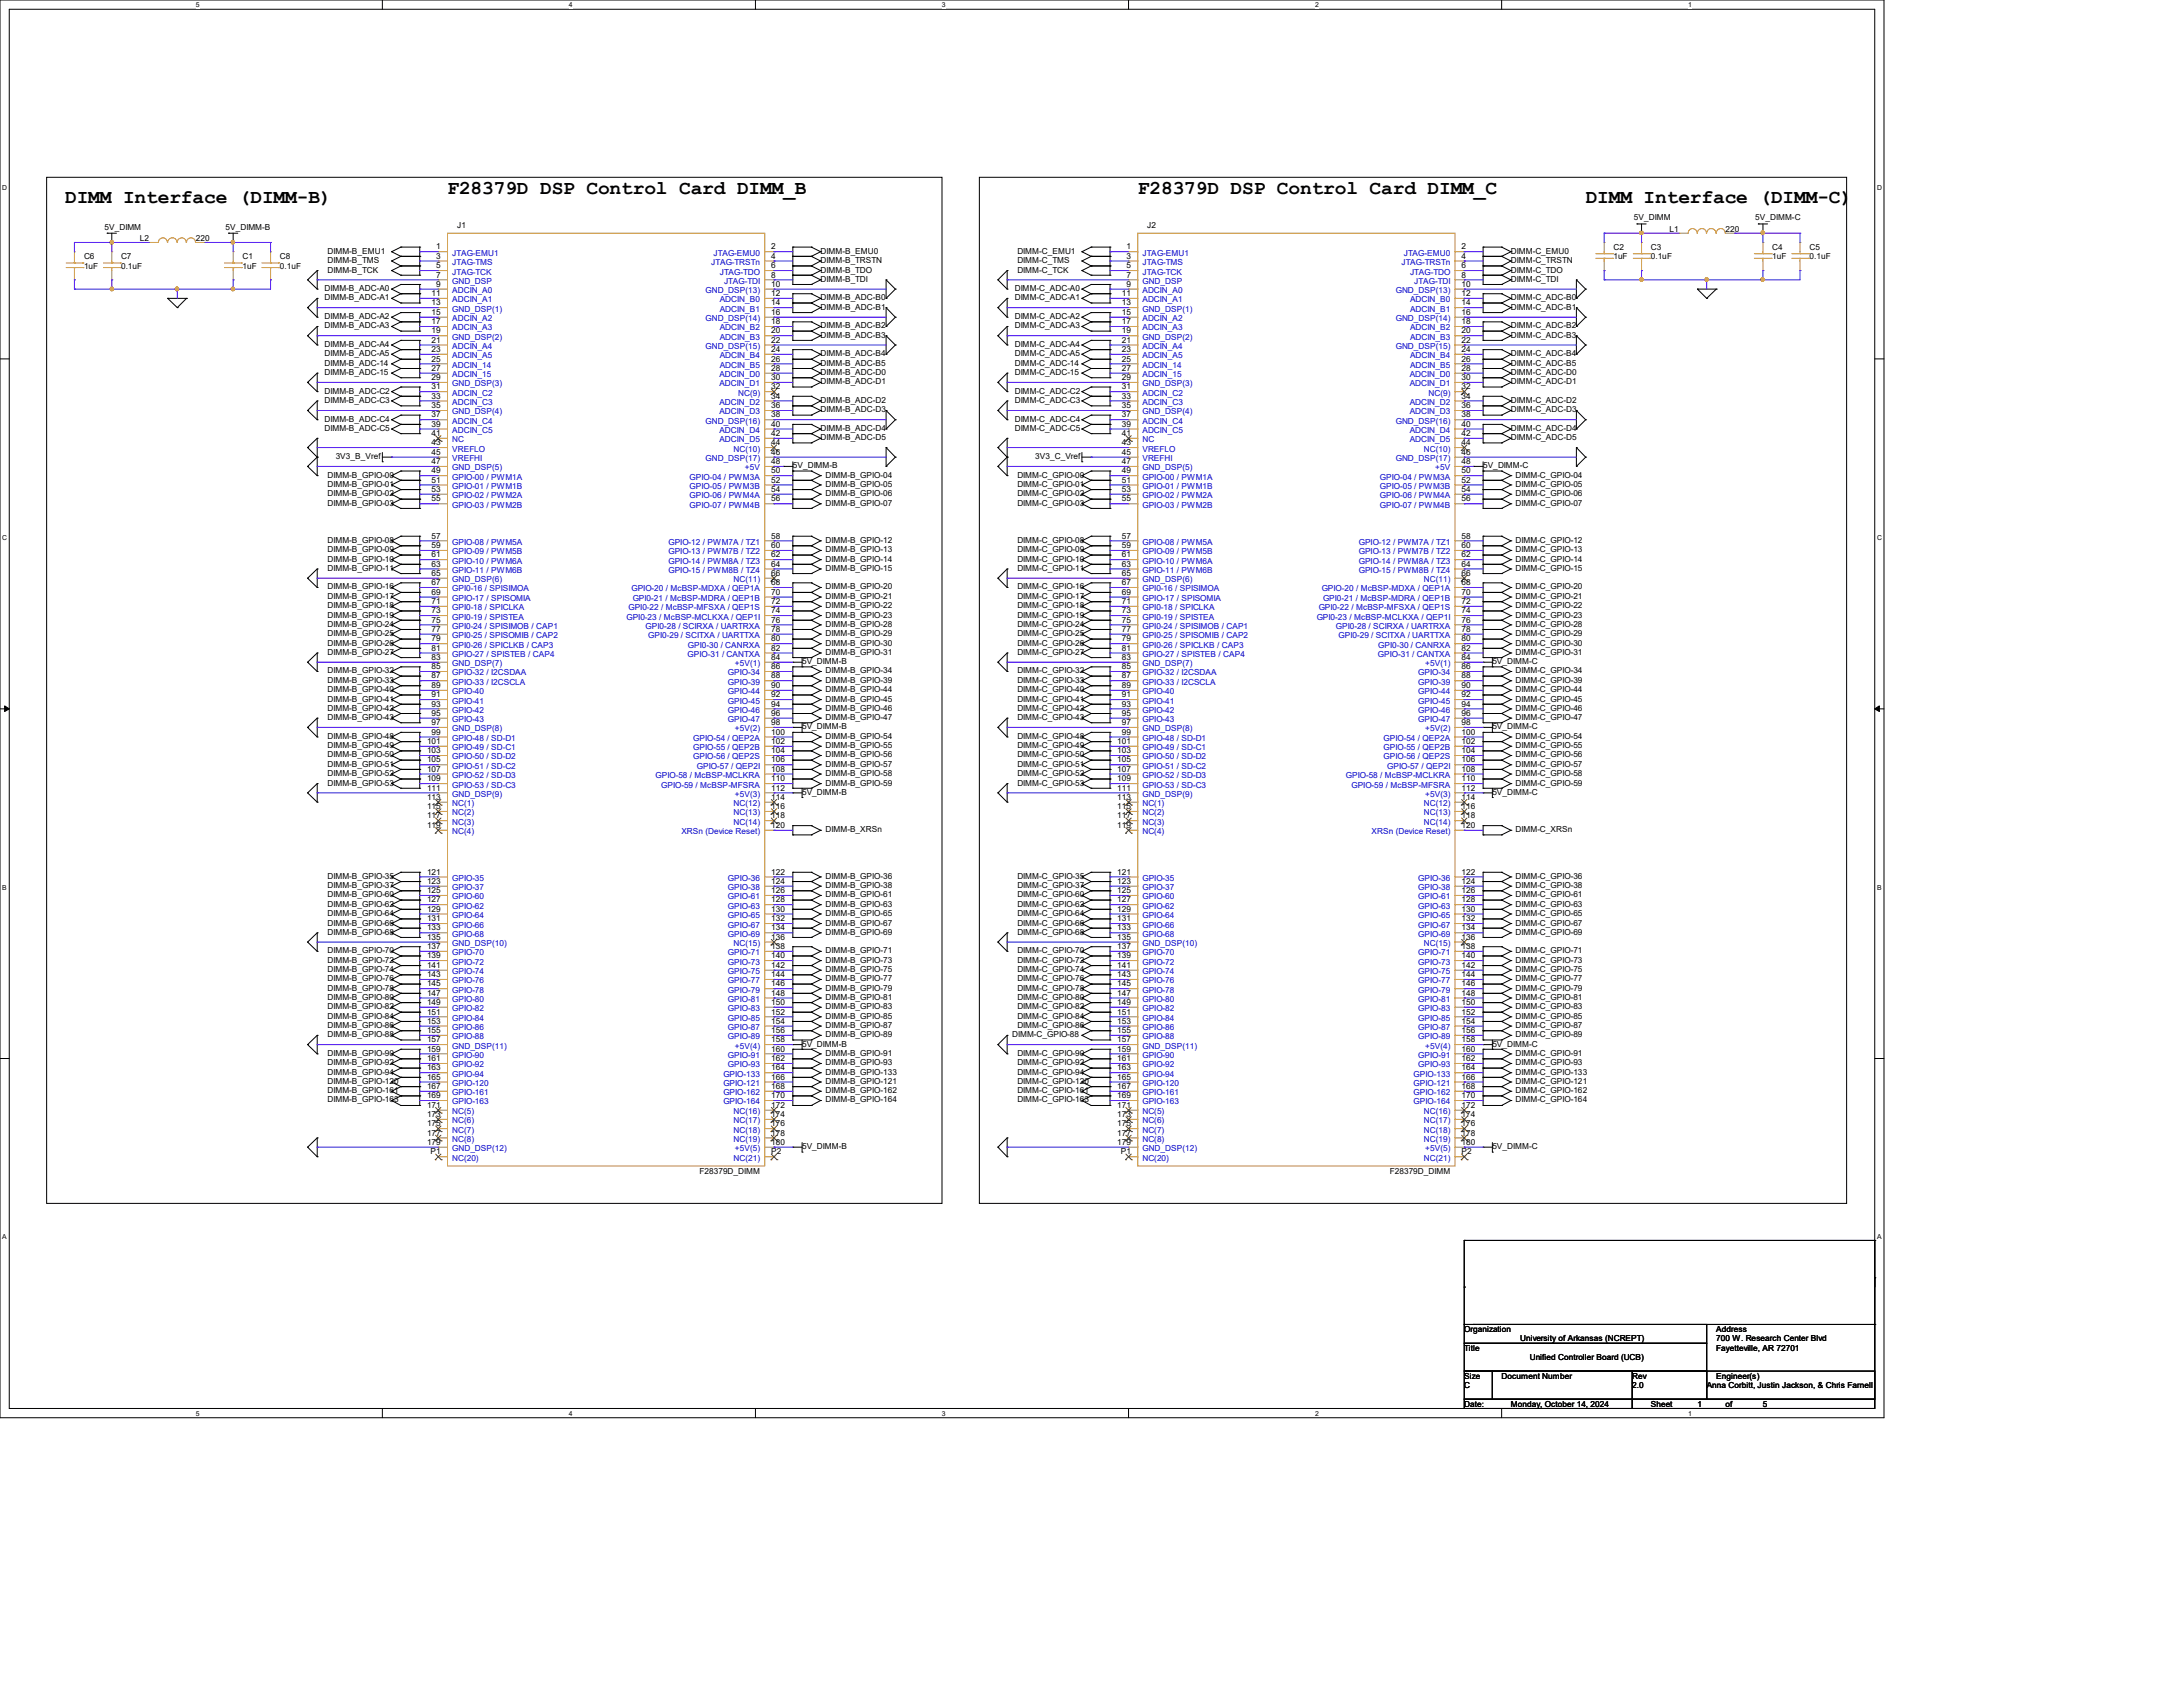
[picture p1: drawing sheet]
<svg xmlns="http://www.w3.org/2000/svg" width="279mm" height="216mm" viewBox="0 0 279 216" stroke-linecap="round" stroke-linejoin="round" font-family="sans-serif">
<defs><g id="words">
<g font-size="2.5">
<text x="8.3" y="26">DIMM Interface (DIMM-B)</text>
<text x="57.3" y="24.8">F28379D DSP Control Card DIMM_B</text>
<text x="145.6" y="24.8">F28379D DSP Control Card DIMM_C</text>
<text x="203" y="26">DIMM Interface (DIMM-C)</text>
</g>
<g font-size="1.1">
<text x="13.4" y="29.4">5V_DIMM</text>
<text x="28.9" y="29.4">5V_DIMM-B</text>
<text x="58.5" y="29.1">J1</text>
<text x="146.8" y="29.1">J2</text>
<text x="209.1" y="28.2">5V_DIMM</text>
<text x="213.7" y="29.6">L1</text>
<text x="220.8" y="29.6">220</text>
<text x="224.7" y="28.2">5V_DIMM-C</text>
<text x="10.8" y="33.2">C6</text>
<text x="10.8" y="34.4">1uF</text>
<text x="15.5" y="33.2">C7</text>
<text x="15.5" y="34.4">0.1uF</text>
<text x="17.9" y="30.8">L2</text>
<text x="25.1" y="30.8">220</text>
<text x="31" y="33.2">C1</text>
<text x="31" y="34.4">1uF</text>
<text x="35.8" y="33.2">C8</text>
<text x="35.8" y="34.4">0.1uF</text>
<text x="41.9" y="32.5">DIMM-B_EMU1</text>
<text x="41.9" y="33.7">DIMM-B_TMS</text>
<text x="41.9" y="34.9">DIMM-B_TCK</text>
<text x="55.8" y="31.9">1</text>
<text x="55.8" y="33.1">3</text>
<text x="55.8" y="34.3">5</text>
<text x="55.8" y="35.5">7</text>
<text x="98.7" y="31.9">2</text>
<text x="98.7" y="33.1">4</text>
<text x="98.7" y="34.3">6</text>
<text x="98.7" y="35.5">8</text>
<text x="105" y="32.5">DIMM-B_EMU0</text>
<text x="105" y="33.7">DIMM-B_TRSTN</text>
<text x="105" y="34.9">DIMM-B_TDO</text>
<text x="130.2" y="32.5">DIMM-C_EMU1</text>
<text x="130.2" y="33.7">DIMM-C_TMS</text>
<text x="130.2" y="34.9">DIMM-C_TCK</text>
<text x="144.2" y="31.9">1</text>
<text x="144.2" y="33.1">3</text>
<text x="144.2" y="34.3">5</text>
<text x="144.2" y="35.5">7</text>
<text x="187.1" y="31.9">2</text>
<text x="187.1" y="33.1">4</text>
<text x="187.1" y="34.3">6</text>
<text x="187.1" y="35.5">8</text>
<text x="193.4" y="32.5">DIMM-C_EMU0</text>
<text x="193.4" y="33.7">DIMM-C_TRSTN</text>
<text x="193.4" y="34.9">DIMM-C_TDO</text>
<text x="206.5" y="32">C2</text>
<text x="206.5" y="33.2">1uF</text>
<text x="211.3" y="32">C3</text>
<text x="211.3" y="33.2">0.1uF</text>
<text x="226.8" y="32">C4</text>
<text x="226.8" y="33.2">1uF</text>
<text x="231.6" y="32">C5</text>
<text x="231.6" y="33.2">0.1uF</text>
<text x="41.5" y="37.3">DIMM-B_ADC-A0</text>
<text x="41.5" y="38.4">DIMM-B_ADC-A1</text>
<text x="41.5" y="40.9">DIMM-B_ADC-A2</text>
<text x="55.2" y="37.9">11</text>
<text x="55.2" y="39.1">13</text>
<text x="55.2" y="40.3">15</text>
<text x="55.2" y="41.5">17</text>
<text x="55.8" y="36.7">9</text>
<text x="98.7" y="36.7">10</text>
<text x="98.7" y="37.9">12</text>
<text x="98.7" y="39.1">14</text>
<text x="98.7" y="40.3">16</text>
<text x="98.7" y="41.5">18</text>
<text x="105" y="38.4">DIMM-B_ADC-B0</text>
<text x="105" y="39.6">DIMM-B_ADC-B1</text>
<text x="105" y="36.1">DIMM-B_TDI</text>
<text x="129.9" y="37.3">DIMM-C_ADC-A0</text>
<text x="129.9" y="38.4">DIMM-C_ADC-A1</text>
<text x="129.9" y="40.9">DIMM-C_ADC-A2</text>
<text x="143.6" y="37.9">11</text>
<text x="143.6" y="39.1">13</text>
<text x="143.6" y="40.3">15</text>
<text x="143.6" y="41.5">17</text>
<text x="144.2" y="36.7">9</text>
<text x="187.1" y="36.7">10</text>
<text x="187.1" y="37.9">12</text>
<text x="187.1" y="39.1">14</text>
<text x="187.1" y="40.3">16</text>
<text x="187.1" y="41.5">18</text>
<text x="193.4" y="36.1">DIMM-C_TDI</text>
<text x="193.4" y="38.4">DIMM-C_ADC-B0</text>
<text x="193.4" y="39.6">DIMM-C_ADC-B1</text>
<text x="41.5" y="42">DIMM-B_ADC-A3</text>
<text x="41.5" y="44.4">DIMM-B_ADC-A4</text>
<text x="41.5" y="45.6">DIMM-B_ADC-A5</text>
<text x="41.5" y="46.8">DIMM-B_ADC-14</text>
<text x="55.2" y="42.7">19</text>
<text x="55.2" y="43.9">21</text>
<text x="55.2" y="45">23</text>
<text x="55.2" y="46.3">25</text>
<text x="55.2" y="47.5">27</text>
<text x="98.7" y="42.7">20</text>
<text x="98.7" y="43.9">22</text>
<text x="98.7" y="45">24</text>
<text x="98.7" y="46.3">26</text>
<text x="98.7" y="47.5">28</text>
<text x="105" y="42">DIMM-B_ADC-B2</text>
<text x="105" y="43.2">DIMM-B_ADC-B3</text>
<text x="105" y="45.6">DIMM-B_ADC-B4</text>
<text x="105" y="46.8">DIMM-B_ADC-B5</text>
<text x="129.9" y="42">DIMM-C_ADC-A3</text>
<text x="129.9" y="44.4">DIMM-C_ADC-A4</text>
<text x="129.9" y="45.6">DIMM-C_ADC-A5</text>
<text x="129.9" y="46.8">DIMM-C_ADC-14</text>
<text x="143.6" y="42.7">19</text>
<text x="143.6" y="43.9">21</text>
<text x="143.6" y="45">23</text>
<text x="143.6" y="46.3">25</text>
<text x="143.6" y="47.5">27</text>
<text x="187.1" y="42.7">20</text>
<text x="187.1" y="43.9">22</text>
<text x="187.1" y="45">24</text>
<text x="187.1" y="46.3">26</text>
<text x="187.1" y="47.5">28</text>
<text x="193.4" y="42">DIMM-C_ADC-B2</text>
<text x="193.4" y="43.2">DIMM-C_ADC-B3</text>
<text x="193.4" y="45.6">DIMM-C_ADC-B4</text>
<text x="193.4" y="46.8">DIMM-C_ADC-B5</text>
<text x="41.5" y="50.4">DIMM-B_ADC-C2</text>
<text x="41.5" y="48">DIMM-B_ADC-15</text>
<text x="41.5" y="51.6">DIMM-B_ADC-C3</text>
<text x="41.5" y="54">DIMM-B_ADC-C4</text>
<text x="55.2" y="48.6">29</text>
<text x="55.2" y="49.8">31</text>
<text x="55.2" y="51">33</text>
<text x="55.2" y="52.2">35</text>
<text x="55.2" y="53.4">37</text>
<text x="98.7" y="48.6">30</text>
<text x="98.7" y="49.8">32</text>
<text x="98.7" y="51">34</text>
<text x="98.7" y="52.2">36</text>
<text x="98.7" y="53.4">38</text>
<text x="105" y="48">DIMM-B_ADC-D0</text>
<text x="105" y="49.2">DIMM-B_ADC-D1</text>
<text x="105" y="51.6">DIMM-B_ADC-D2</text>
<text x="105" y="52.8">DIMM-B_ADC-D3</text>
<text x="129.9" y="48">DIMM-C_ADC-15</text>
<text x="129.9" y="50.4">DIMM-C_ADC-C2</text>
<text x="129.9" y="51.6">DIMM-C_ADC-C3</text>
<text x="129.9" y="54">DIMM-C_ADC-C4</text>
<text x="143.6" y="48.6">29</text>
<text x="143.6" y="49.8">31</text>
<text x="143.6" y="51">33</text>
<text x="143.6" y="52.2">35</text>
<text x="143.6" y="53.4">37</text>
<text x="187.1" y="48.6">30</text>
<text x="187.1" y="49.8">32</text>
<text x="187.1" y="51">34</text>
<text x="187.1" y="52.2">36</text>
<text x="187.1" y="53.4">38</text>
<text x="193.4" y="48">DIMM-C_ADC-D0</text>
<text x="193.4" y="49.2">DIMM-C_ADC-D1</text>
<text x="193.4" y="51.6">DIMM-C_ADC-D2</text>
<text x="193.4" y="52.8">DIMM-C_ADC-D3</text>
<text x="41.5" y="55.2">DIMM-B_ADC-C5</text>
<text x="43" y="58.8">3V3_B_Vref</text>
<text x="55.2" y="54.6">39</text>
<text x="55.2" y="55.8">41</text>
<text x="55.2" y="57">43</text>
<text x="55.2" y="58.2">45</text>
<text x="55.2" y="59.4">47</text>
<text x="98.7" y="54.6">40</text>
<text x="98.7" y="55.8">42</text>
<text x="98.7" y="57">44</text>
<text x="98.7" y="58.2">46</text>
<text x="98.7" y="59.4">48</text>
<text x="101.5" y="59.9">5V_DIMM-B</text>
<text x="105" y="55.2">DIMM-B_ADC-D4</text>
<text x="105" y="56.3">DIMM-B_ADC-D5</text>
<text x="129.9" y="55.2">DIMM-C_ADC-C5</text>
<text x="132.5" y="58.8">3V3_C_Vref</text>
<text x="143.6" y="54.6">39</text>
<text x="143.6" y="55.8">41</text>
<text x="143.6" y="57">43</text>
<text x="143.6" y="58.2">45</text>
<text x="143.6" y="59.4">47</text>
<text x="187.1" y="54.6">40</text>
<text x="187.1" y="55.8">42</text>
<text x="187.1" y="57">44</text>
<text x="187.1" y="58.2">46</text>
<text x="187.1" y="59.4">48</text>
<text x="189.8" y="59.9">5V_DIMM-C</text>
<text x="193.4" y="55.2">DIMM-C_ADC-D4</text>
<text x="193.4" y="56.3">DIMM-C_ADC-D5</text>
<text x="41.9" y="61.1">DIMM-B_GPIO-00</text>
<text x="41.9" y="63.5">DIMM-B_GPIO-02</text>
<text x="41.9" y="62.3">DIMM-B_GPIO-01</text>
<text x="41.9" y="64.7">DIMM-B_GPIO-03</text>
<text x="55.2" y="60.6">49</text>
<text x="55.2" y="61.8">51</text>
<text x="55.2" y="62.9">53</text>
<text x="55.2" y="64.2">55</text>
<text x="98.7" y="60.6">50</text>
<text x="98.7" y="61.8">52</text>
<text x="98.7" y="62.9">54</text>
<text x="98.7" y="64.2">56</text>
<text x="105.7" y="61.1">DIMM-B_GPIO-04</text>
<text x="105.7" y="63.5">DIMM-B_GPIO-06</text>
<text x="105.7" y="62.3">DIMM-B_GPIO-05</text>
<text x="105.7" y="64.7">DIMM-B_GPIO-07</text>
<text x="130.2" y="61.1">DIMM-C_GPIO-00</text>
<text x="130.2" y="62.3">DIMM-C_GPIO-01</text>
<text x="130.2" y="63.5">DIMM-C_GPIO-02</text>
<text x="130.2" y="64.7">DIMM-C_GPIO-03</text>
<text x="143.6" y="60.6">49</text>
<text x="143.6" y="61.8">51</text>
<text x="143.6" y="62.9">53</text>
<text x="143.6" y="64.2">55</text>
<text x="187.1" y="60.6">50</text>
<text x="187.1" y="61.8">52</text>
<text x="187.1" y="62.9">54</text>
<text x="187.1" y="64.2">56</text>
<text x="194" y="61.1">DIMM-C_GPIO-04</text>
<text x="194" y="62.3">DIMM-C_GPIO-05</text>
<text x="194" y="63.5">DIMM-C_GPIO-06</text>
<text x="194" y="64.7">DIMM-C_GPIO-07</text>
<text x="41.9" y="71.9">DIMM-B_GPIO-10</text>
<text x="41.9" y="69.5">DIMM-B_GPIO-08</text>
<text x="41.9" y="70.7">DIMM-B_GPIO-09</text>
<text x="55.2" y="68.9">57</text>
<text x="55.2" y="70.1">59</text>
<text x="55.2" y="71.3">61</text>
<text x="98.7" y="68.9">58</text>
<text x="98.7" y="70.1">60</text>
<text x="98.7" y="71.3">62</text>
<text x="105.7" y="69.5">DIMM-B_GPIO-12</text>
<text x="105.7" y="70.7">DIMM-B_GPIO-13</text>
<text x="105.7" y="71.9">DIMM-B_GPIO-14</text>
<text x="130.2" y="69.5">DIMM-C_GPIO-08</text>
<text x="130.2" y="70.7">DIMM-C_GPIO-09</text>
<text x="130.2" y="71.9">DIMM-C_GPIO-10</text>
<text x="143.6" y="68.9">57</text>
<text x="143.6" y="70.1">59</text>
<text x="143.6" y="71.3">61</text>
<text x="187.1" y="68.9">58</text>
<text x="187.1" y="70.1">60</text>
<text x="187.1" y="71.3">62</text>
<text x="194" y="69.5">DIMM-C_GPIO-12</text>
<text x="194" y="70.7">DIMM-C_GPIO-13</text>
<text x="194" y="71.9">DIMM-C_GPIO-14</text>
<text x="41.9" y="73.1">DIMM-B_GPIO-11</text>
<text x="41.9" y="75.4">DIMM-B_GPIO-16</text>
<text x="41.9" y="76.7">DIMM-B_GPIO-17</text>
<text x="41.9" y="77.9">DIMM-B_GPIO-18</text>
<text x="55.2" y="72.5">63</text>
<text x="55.2" y="73.7">65</text>
<text x="55.2" y="74.9">67</text>
<text x="55.2" y="76.1">69</text>
<text x="55.2" y="77.3">71</text>
<text x="98.7" y="72.5">64</text>
<text x="98.7" y="73.7">66</text>
<text x="98.7" y="74.9">68</text>
<text x="98.7" y="76.1">70</text>
<text x="98.7" y="77.3">72</text>
<text x="105.7" y="73.1">DIMM-B_GPIO-15</text>
<text x="105.7" y="75.4">DIMM-B_GPIO-20</text>
<text x="105.7" y="76.7">DIMM-B_GPIO-21</text>
<text x="105.7" y="77.9">DIMM-B_GPIO-22</text>
<text x="130.2" y="73.1">DIMM-C_GPIO-11</text>
<text x="130.2" y="75.4">DIMM-C_GPIO-16</text>
<text x="130.2" y="76.7">DIMM-C_GPIO-17</text>
<text x="130.2" y="77.9">DIMM-C_GPIO-18</text>
<text x="143.6" y="72.5">63</text>
<text x="143.6" y="73.7">65</text>
<text x="143.6" y="74.9">67</text>
<text x="143.6" y="76.1">69</text>
<text x="143.6" y="77.3">71</text>
<text x="187.1" y="72.5">64</text>
<text x="187.1" y="73.7">66</text>
<text x="187.1" y="74.9">68</text>
<text x="187.1" y="76.1">70</text>
<text x="187.1" y="77.3">72</text>
<text x="194" y="73.1">DIMM-C_GPIO-15</text>
<text x="194" y="75.4">DIMM-C_GPIO-20</text>
<text x="194" y="76.7">DIMM-C_GPIO-21</text>
<text x="194" y="77.9">DIMM-C_GPIO-22</text>
<text x="41.9" y="79">DIMM-B_GPIO-19</text>
<text x="41.9" y="80.2">DIMM-B_GPIO-24</text>
<text x="41.9" y="81.4">DIMM-B_GPIO-25</text>
<text x="41.9" y="82.6">DIMM-B_GPIO-26</text>
<text x="41.9" y="83.8">DIMM-B_GPIO-27</text>
<text x="55.2" y="78.5">73</text>
<text x="55.2" y="79.7">75</text>
<text x="55.2" y="80.9">77</text>
<text x="55.2" y="82.1">79</text>
<text x="55.2" y="83.3">81</text>
<text x="98.7" y="78.5">74</text>
<text x="98.7" y="79.7">76</text>
<text x="98.7" y="80.9">78</text>
<text x="98.7" y="82.1">80</text>
<text x="98.7" y="83.3">82</text>
<text x="105.7" y="79">DIMM-B_GPIO-23</text>
<text x="105.7" y="80.2">DIMM-B_GPIO-28</text>
<text x="105.7" y="81.4">DIMM-B_GPIO-29</text>
<text x="105.7" y="82.6">DIMM-B_GPIO-30</text>
<text x="105.7" y="83.8">DIMM-B_GPIO-31</text>
<text x="130.2" y="79">DIMM-C_GPIO-19</text>
<text x="130.2" y="80.2">DIMM-C_GPIO-24</text>
<text x="130.2" y="81.4">DIMM-C_GPIO-25</text>
<text x="130.2" y="82.6">DIMM-C_GPIO-26</text>
<text x="130.2" y="83.8">DIMM-C_GPIO-27</text>
<text x="143.6" y="78.5">73</text>
<text x="143.6" y="79.7">75</text>
<text x="143.6" y="80.9">77</text>
<text x="143.6" y="82.1">79</text>
<text x="143.6" y="83.3">81</text>
<text x="187.1" y="78.5">74</text>
<text x="187.1" y="79.7">76</text>
<text x="187.1" y="80.9">78</text>
<text x="187.1" y="82.1">80</text>
<text x="187.1" y="83.3">82</text>
<text x="194" y="79">DIMM-C_GPIO-23</text>
<text x="194" y="80.2">DIMM-C_GPIO-28</text>
<text x="194" y="81.4">DIMM-C_GPIO-29</text>
<text x="194" y="82.6">DIMM-C_GPIO-30</text>
<text x="194" y="83.8">DIMM-C_GPIO-31</text>
<text x="41.9" y="86.2">DIMM-B_GPIO-32</text>
<text x="41.9" y="87.4">DIMM-B_GPIO-33</text>
<text x="41.9" y="88.6">DIMM-B_GPIO-40</text>
<text x="41.9" y="89.8">DIMM-B_GPIO-41</text>
<text x="55.2" y="85.6">85</text>
<text x="55.2" y="86.8">87</text>
<text x="55.2" y="88.1">89</text>
<text x="55.2" y="89.2">91</text>
<text x="55.2" y="84.5">83</text>
<text x="98.7" y="84.5">84</text>
<text x="98.7" y="85.6">86</text>
<text x="98.7" y="86.8">88</text>
<text x="98.7" y="88.1">90</text>
<text x="98.7" y="89.2">92</text>
<text x="102.7" y="85">5V_DIMM-B</text>
<text x="105.7" y="86.2">DIMM-B_GPIO-34</text>
<text x="105.7" y="87.4">DIMM-B_GPIO-39</text>
<text x="105.7" y="88.6">DIMM-B_GPIO-44</text>
<text x="105.7" y="89.8">DIMM-B_GPIO-45</text>
<text x="130.2" y="86.2">DIMM-C_GPIO-32</text>
<text x="130.2" y="87.4">DIMM-C_GPIO-33</text>
<text x="130.2" y="88.6">DIMM-C_GPIO-40</text>
<text x="130.2" y="89.8">DIMM-C_GPIO-41</text>
<text x="143.6" y="85.6">85</text>
<text x="143.6" y="86.8">87</text>
<text x="143.6" y="88.1">89</text>
<text x="143.6" y="89.2">91</text>
<text x="143.6" y="84.5">83</text>
<text x="187.1" y="84.5">84</text>
<text x="187.1" y="85.6">86</text>
<text x="187.1" y="86.8">88</text>
<text x="187.1" y="88.1">90</text>
<text x="187.1" y="89.2">92</text>
<text x="191" y="85">5V_DIMM-C</text>
<text x="194" y="86.2">DIMM-C_GPIO-34</text>
<text x="194" y="87.4">DIMM-C_GPIO-39</text>
<text x="194" y="88.6">DIMM-C_GPIO-44</text>
<text x="194" y="89.8">DIMM-C_GPIO-45</text>
<text x="41.9" y="91">DIMM-B_GPIO-42</text>
<text x="41.9" y="92.2">DIMM-B_GPIO-43</text>
<text x="41.9" y="94.6">DIMM-B_GPIO-48</text>
<text x="41.9" y="95.8">DIMM-B_GPIO-49</text>
<text x="54.7" y="95.2">101</text>
<text x="55.2" y="90.4">93</text>
<text x="55.2" y="91.6">95</text>
<text x="55.2" y="92.8">97</text>
<text x="55.2" y="94">99</text>
<text x="98.7" y="90.4">94</text>
<text x="98.7" y="91.6">96</text>
<text x="98.7" y="92.8">98</text>
<text x="98.7" y="94">100</text>
<text x="98.7" y="95.2">102</text>
<text x="102.7" y="93.3">5V_DIMM-B</text>
<text x="105.7" y="91">DIMM-B_GPIO-46</text>
<text x="105.7" y="92.2">DIMM-B_GPIO-47</text>
<text x="105.7" y="95.8">DIMM-B_GPIO-55</text>
<text x="105.7" y="94.6">DIMM-B_GPIO-54</text>
<text x="130.2" y="91">DIMM-C_GPIO-42</text>
<text x="130.2" y="92.2">DIMM-C_GPIO-43</text>
<text x="130.2" y="94.6">DIMM-C_GPIO-48</text>
<text x="130.2" y="95.8">DIMM-C_GPIO-49</text>
<text x="143" y="95.2">101</text>
<text x="143.6" y="90.4">93</text>
<text x="143.6" y="91.6">95</text>
<text x="143.6" y="92.8">97</text>
<text x="143.6" y="94">99</text>
<text x="187.1" y="90.4">94</text>
<text x="187.1" y="91.6">96</text>
<text x="187.1" y="92.8">98</text>
<text x="187.1" y="94">100</text>
<text x="187.1" y="95.2">102</text>
<text x="191" y="93.3">5V_DIMM-C</text>
<text x="194" y="91">DIMM-C_GPIO-46</text>
<text x="194" y="92.2">DIMM-C_GPIO-47</text>
<text x="194" y="94.6">DIMM-C_GPIO-54</text>
<text x="194" y="95.8">DIMM-C_GPIO-55</text>
<text x="41.9" y="96.9">DIMM-B_GPIO-50</text>
<text x="41.9" y="98.1">DIMM-B_GPIO-51</text>
<text x="41.9" y="99.3">DIMM-B_GPIO-52</text>
<text x="41.9" y="100.5">DIMM-B_GPIO-53</text>
<text x="54.7" y="96.4">103</text>
<text x="54.7" y="97.6">105</text>
<text x="54.7" y="98.8">107</text>
<text x="54.7" y="100">109</text>
<text x="54.7" y="101.2">111</text>
<text x="98.7" y="96.4">104</text>
<text x="98.7" y="97.6">106</text>
<text x="98.7" y="98.8">108</text>
<text x="98.7" y="100">110</text>
<text x="98.7" y="101.2">112</text>
<text x="102.7" y="101.7">5V_DIMM-B</text>
<text x="105.7" y="96.9">DIMM-B_GPIO-56</text>
<text x="105.7" y="98.1">DIMM-B_GPIO-57</text>
<text x="105.7" y="99.3">DIMM-B_GPIO-58</text>
<text x="105.7" y="100.5">DIMM-B_GPIO-59</text>
<text x="130.2" y="96.9">DIMM-C_GPIO-50</text>
<text x="130.2" y="98.1">DIMM-C_GPIO-51</text>
<text x="130.2" y="99.3">DIMM-C_GPIO-52</text>
<text x="130.2" y="100.5">DIMM-C_GPIO-53</text>
<text x="143" y="96.4">103</text>
<text x="143" y="97.6">105</text>
<text x="143" y="98.8">107</text>
<text x="143" y="100">109</text>
<text x="143" y="101.2">111</text>
<text x="187.1" y="96.4">104</text>
<text x="187.1" y="97.6">106</text>
<text x="187.1" y="98.8">108</text>
<text x="187.1" y="100">110</text>
<text x="187.1" y="101.2">112</text>
<text x="191" y="101.7">5V_DIMM-C</text>
<text x="194" y="96.9">DIMM-C_GPIO-56</text>
<text x="194" y="98.1">DIMM-C_GPIO-57</text>
<text x="194" y="99.3">DIMM-C_GPIO-58</text>
<text x="194" y="100.5">DIMM-C_GPIO-59</text>
<text x="54.7" y="102.4">113</text>
<text x="54.7" y="103.5">115</text>
<text x="54.7" y="104.7">117</text>
<text x="54.7" y="106">119</text>
<text x="98.7" y="102.4">114</text>
<text x="98.7" y="103.5">116</text>
<text x="98.7" y="104.7">118</text>
<text x="98.7" y="106">120</text>
<text x="105.7" y="106.5">DIMM-B_XRSn</text>
<text x="143" y="102.4">113</text>
<text x="143" y="103.5">115</text>
<text x="143" y="104.7">117</text>
<text x="143" y="106">119</text>
<text x="187.1" y="102.4">114</text>
<text x="187.1" y="103.5">116</text>
<text x="187.1" y="104.7">118</text>
<text x="187.1" y="106">120</text>
<text x="194" y="106.5">DIMM-C_XRSn</text>
<text x="41.9" y="112.5">DIMM-B_GPIO-35</text>
<text x="41.9" y="113.7">DIMM-B_GPIO-37</text>
<text x="54.7" y="111.9">121</text>
<text x="54.7" y="113.1">123</text>
<text x="98.7" y="111.9">122</text>
<text x="98.7" y="113.1">124</text>
<text x="105.7" y="112.5">DIMM-B_GPIO-36</text>
<text x="105.7" y="113.7">DIMM-B_GPIO-38</text>
<text x="130.2" y="112.5">DIMM-C_GPIO-35</text>
<text x="130.2" y="113.7">DIMM-C_GPIO-37</text>
<text x="143" y="111.9">121</text>
<text x="143" y="113.1">123</text>
<text x="187.1" y="111.9">122</text>
<text x="187.1" y="113.1">124</text>
<text x="194" y="112.5">DIMM-C_GPIO-36</text>
<text x="194" y="113.7">DIMM-C_GPIO-38</text>
<text x="41.9" y="114.8">DIMM-B_GPIO-60</text>
<text x="41.9" y="116">DIMM-B_GPIO-62</text>
<text x="41.9" y="117.2">DIMM-B_GPIO-64</text>
<text x="41.9" y="118.4">DIMM-B_GPIO-66</text>
<text x="41.9" y="119.6">DIMM-B_GPIO-68</text>
<text x="54.7" y="114.3">125</text>
<text x="54.7" y="115.5">127</text>
<text x="54.7" y="116.7">129</text>
<text x="54.7" y="117.9">131</text>
<text x="54.7" y="119.1">133</text>
<text x="98.7" y="114.3">126</text>
<text x="98.7" y="115.5">128</text>
<text x="98.7" y="116.7">130</text>
<text x="98.7" y="117.9">132</text>
<text x="98.7" y="119.1">134</text>
<text x="105.7" y="114.8">DIMM-B_GPIO-61</text>
<text x="105.7" y="116">DIMM-B_GPIO-63</text>
<text x="105.7" y="117.2">DIMM-B_GPIO-65</text>
<text x="105.7" y="118.4">DIMM-B_GPIO-67</text>
<text x="105.7" y="119.6">DIMM-B_GPIO-69</text>
<text x="130.2" y="114.8">DIMM-C_GPIO-60</text>
<text x="130.2" y="116">DIMM-C_GPIO-62</text>
<text x="130.2" y="117.2">DIMM-C_GPIO-64</text>
<text x="130.2" y="118.4">DIMM-C_GPIO-66</text>
<text x="130.2" y="119.6">DIMM-C_GPIO-68</text>
<text x="143" y="114.3">125</text>
<text x="143" y="115.5">127</text>
<text x="143" y="116.7">129</text>
<text x="143" y="117.9">131</text>
<text x="143" y="119.1">133</text>
<text x="187.1" y="114.3">126</text>
<text x="187.1" y="115.5">128</text>
<text x="187.1" y="116.7">130</text>
<text x="187.1" y="117.9">132</text>
<text x="187.1" y="119.1">134</text>
<text x="194" y="114.8">DIMM-C_GPIO-61</text>
<text x="194" y="116">DIMM-C_GPIO-63</text>
<text x="194" y="117.2">DIMM-C_GPIO-65</text>
<text x="194" y="118.4">DIMM-C_GPIO-67</text>
<text x="194" y="119.6">DIMM-C_GPIO-69</text>
<text x="41.9" y="122">DIMM-B_GPIO-70</text>
<text x="41.9" y="123.2">DIMM-B_GPIO-72</text>
<text x="41.9" y="124.4">DIMM-B_GPIO-74</text>
<text x="41.9" y="125.6">DIMM-B_GPIO-76</text>
<text x="54.7" y="120.3">135</text>
<text x="54.7" y="121.5">137</text>
<text x="54.7" y="122.6">139</text>
<text x="54.7" y="123.9">141</text>
<text x="54.7" y="125.1">143</text>
<text x="98.7" y="120.3">136</text>
<text x="98.7" y="121.5">138</text>
<text x="98.7" y="122.6">140</text>
<text x="98.7" y="123.9">142</text>
<text x="98.7" y="125.1">144</text>
<text x="105.7" y="122">DIMM-B_GPIO-71</text>
<text x="105.7" y="123.2">DIMM-B_GPIO-73</text>
<text x="105.7" y="124.4">DIMM-B_GPIO-75</text>
<text x="105.7" y="125.6">DIMM-B_GPIO-77</text>
<text x="130.2" y="122">DIMM-C_GPIO-70</text>
<text x="130.2" y="123.2">DIMM-C_GPIO-72</text>
<text x="130.2" y="124.4">DIMM-C_GPIO-74</text>
<text x="130.2" y="125.6">DIMM-C_GPIO-76</text>
<text x="143" y="120.3">135</text>
<text x="143" y="121.5">137</text>
<text x="143" y="122.6">139</text>
<text x="143" y="123.9">141</text>
<text x="143" y="125.1">143</text>
<text x="187.1" y="120.3">136</text>
<text x="187.1" y="121.5">138</text>
<text x="187.1" y="122.6">140</text>
<text x="187.1" y="123.9">142</text>
<text x="187.1" y="125.1">144</text>
<text x="194" y="122">DIMM-C_GPIO-71</text>
<text x="194" y="123.2">DIMM-C_GPIO-73</text>
<text x="194" y="124.4">DIMM-C_GPIO-75</text>
<text x="194" y="125.6">DIMM-C_GPIO-77</text>
<text x="41.9" y="126.8">DIMM-B_GPIO-78</text>
<text x="41.9" y="128">DIMM-B_GPIO-80</text>
<text x="41.9" y="129.2">DIMM-B_GPIO-82</text>
<text x="41.9" y="130.4">DIMM-B_GPIO-84</text>
<text x="41.9" y="131.6">DIMM-B_GPIO-86</text>
<text x="54.7" y="126.2">145</text>
<text x="54.7" y="127.4">147</text>
<text x="54.7" y="128.6">149</text>
<text x="54.7" y="129.8">151</text>
<text x="54.7" y="131">153</text>
<text x="98.7" y="126.2">146</text>
<text x="98.7" y="127.4">148</text>
<text x="98.7" y="128.6">150</text>
<text x="98.7" y="129.8">152</text>
<text x="98.7" y="131">154</text>
<text x="105.7" y="126.8">DIMM-B_GPIO-79</text>
<text x="105.7" y="128">DIMM-B_GPIO-81</text>
<text x="105.7" y="129.2">DIMM-B_GPIO-83</text>
<text x="105.7" y="130.4">DIMM-B_GPIO-85</text>
<text x="105.7" y="131.6">DIMM-B_GPIO-87</text>
<text x="130.2" y="126.8">DIMM-C_GPIO-78</text>
<text x="130.2" y="128">DIMM-C_GPIO-80</text>
<text x="130.2" y="129.2">DIMM-C_GPIO-82</text>
<text x="130.2" y="130.4">DIMM-C_GPIO-84</text>
<text x="130.2" y="131.6">DIMM-C_GPIO-86</text>
<text x="143" y="126.2">145</text>
<text x="143" y="127.4">147</text>
<text x="143" y="128.6">149</text>
<text x="143" y="129.8">151</text>
<text x="143" y="131">153</text>
<text x="187.1" y="126.2">146</text>
<text x="187.1" y="127.4">148</text>
<text x="187.1" y="128.6">150</text>
<text x="187.1" y="129.8">152</text>
<text x="187.1" y="131">154</text>
<text x="194" y="126.8">DIMM-C_GPIO-79</text>
<text x="194" y="128">DIMM-C_GPIO-81</text>
<text x="194" y="129.2">DIMM-C_GPIO-83</text>
<text x="194" y="130.4">DIMM-C_GPIO-85</text>
<text x="194" y="131.6">DIMM-C_GPIO-87</text>
<text x="41.9" y="135.1">DIMM-B_GPIO-90</text>
<text x="41.9" y="136.4">DIMM-B_GPIO-92</text>
<text x="41.9" y="137.5">DIMM-B_GPIO-94</text>
<text x="41.9" y="132.8">DIMM-B_GPIO-88</text>
<text x="54.7" y="132.2">155</text>
<text x="54.7" y="133.4">157</text>
<text x="54.7" y="134.6">159</text>
<text x="54.7" y="135.8">161</text>
<text x="54.7" y="137">163</text>
<text x="98.7" y="132.2">156</text>
<text x="98.7" y="133.4">158</text>
<text x="98.7" y="134.6">160</text>
<text x="98.7" y="135.8">162</text>
<text x="98.7" y="137">164</text>
<text x="102.7" y="133.9">5V_DIMM-B</text>
<text x="105.7" y="132.8">DIMM-B_GPIO-89</text>
<text x="105.7" y="135.1">DIMM-B_GPIO-91</text>
<text x="105.7" y="136.4">DIMM-B_GPIO-93</text>
<text x="105.7" y="137.5">DIMM-B_GPIO-133</text>
<text x="129.5" y="132.8">DIMM-C_GPIO-88</text>
<text x="130.2" y="135.1">DIMM-C_GPIO-90</text>
<text x="130.2" y="136.4">DIMM-C_GPIO-92</text>
<text x="130.2" y="137.5">DIMM-C_GPIO-94</text>
<text x="143" y="132.2">155</text>
<text x="143" y="133.4">157</text>
<text x="143" y="134.6">159</text>
<text x="143" y="135.8">161</text>
<text x="143" y="137">163</text>
<text x="187.1" y="132.2">156</text>
<text x="187.1" y="133.4">158</text>
<text x="187.1" y="134.6">160</text>
<text x="187.1" y="135.8">162</text>
<text x="187.1" y="137">164</text>
<text x="191" y="133.9">5V_DIMM-C</text>
<text x="194" y="132.8">DIMM-C_GPIO-89</text>
<text x="194" y="135.1">DIMM-C_GPIO-91</text>
<text x="194" y="136.4">DIMM-C_GPIO-93</text>
<text x="194" y="137.5">DIMM-C_GPIO-133</text>
<text x="41.9" y="138.7">DIMM-B_GPIO-120</text>
<text x="41.9" y="139.9">DIMM-B_GPIO-161</text>
<text x="41.9" y="141.1">DIMM-B_GPIO-163</text>
<text x="54.7" y="138.2">165</text>
<text x="54.7" y="139.4">167</text>
<text x="54.7" y="140.5">169</text>
<text x="54.7" y="141.8">171</text>
<text x="54.7" y="143">173</text>
<text x="98.7" y="138.2">166</text>
<text x="98.7" y="139.4">168</text>
<text x="98.7" y="140.5">170</text>
<text x="98.7" y="141.8">172</text>
<text x="98.7" y="143">174</text>
<text x="105.7" y="138.7">DIMM-B_GPIO-121</text>
<text x="105.7" y="139.9">DIMM-B_GPIO-162</text>
<text x="105.7" y="141.1">DIMM-B_GPIO-164</text>
<text x="130.2" y="138.7">DIMM-C_GPIO-120</text>
<text x="130.2" y="139.9">DIMM-C_GPIO-161</text>
<text x="130.2" y="141.1">DIMM-C_GPIO-163</text>
<text x="143" y="138.2">165</text>
<text x="143" y="139.4">167</text>
<text x="143" y="140.5">169</text>
<text x="143" y="141.8">171</text>
<text x="143" y="143">173</text>
<text x="187.1" y="138.2">166</text>
<text x="187.1" y="139.4">168</text>
<text x="187.1" y="140.5">170</text>
<text x="187.1" y="141.8">172</text>
<text x="187.1" y="143">174</text>
<text x="194" y="138.7">DIMM-C_GPIO-121</text>
<text x="194" y="139.9">DIMM-C_GPIO-162</text>
<text x="194" y="141.1">DIMM-C_GPIO-164</text>
<text x="54.7" y="144.1">175</text>
<text x="54.7" y="145.3">177</text>
<text x="54.7" y="146.5">179</text>
<text x="55.1" y="147.7">P1</text>
<text x="98.7" y="144.1">176</text>
<text x="98.7" y="145.3">178</text>
<text x="98.7" y="146.5">180</text>
<text x="98.7" y="147.7">P2</text>
<text x="102.7" y="147.1">5V_DIMM-B</text>
<text x="143" y="144.1">175</text>
<text x="143" y="145.3">177</text>
<text x="143" y="146.5">179</text>
<text x="143.5" y="147.7">P1</text>
<text x="187.1" y="144.1">176</text>
<text x="187.1" y="145.3">178</text>
<text x="187.1" y="146.5">180</text>
<text x="187.1" y="147.7">P2</text>
<text x="191" y="147.1">5V_DIMM-C</text>
<text x="89.5" y="150.2">F28379D_DIMM</text>
<text x="177.9" y="150.2">F28379D_DIMM</text>
<text x="187.4" y="172.9">Title</text>
<text x="187.4" y="170.5">Organization</text>
<text x="194.6" y="171.7">University of Arkansas (NCREPT)</text>
<text x="219.7" y="170.5">Address</text>
<text x="219.7" y="171.7">700 W. Research Center Blvd</text>
<text x="219.7" y="172.9">Fayetteville, AR 72701</text>
<text x="187.4" y="176.4">Size</text>
<text x="187.4" y="177.6">C</text>
<text x="192.2" y="176.4">Document Number</text>
<text x="195.8" y="174.1">Unified Controller Board (UCB)</text>
<text x="208.9" y="176.4">Rev</text>
<text x="208.9" y="177.6">2.0</text>
<text x="218.4" y="177.6">Anna Corbitt, Justin Jackson, &amp; Chris Farnell</text>
<text x="219.7" y="176.4">Engineer(s)</text>
<text x="187.4" y="180">Date:</text>
<text x="193.4" y="180">Monday, October 14, 2024</text>
<text x="211.3" y="180">Sheet</text>
<text x="217.3" y="180">1</text>
<text x="220.9" y="180">of</text>
<text x="225.6" y="180">5</text>
</g>
<g font-size="1.1" fill="#00c">
<text x="57.9" y="32.7">JTAG-EMU1</text>
<text x="57.9" y="33.9">JTAG-TMS</text>
<text x="57.9" y="35.1">JTAG-TCK</text>
<text x="91" y="33.9">JTAG-TRSTn</text>
<text x="91.3" y="32.7">JTAG-EMU0</text>
<text x="92.1" y="35.1">JTAG-TDO</text>
<text x="146.2" y="32.7">JTAG-EMU1</text>
<text x="146.2" y="33.9">JTAG-TMS</text>
<text x="146.2" y="35.1">JTAG-TCK</text>
<text x="179.4" y="33.9">JTAG-TRSTn</text>
<text x="179.7" y="32.7">JTAG-EMU0</text>
<text x="180.5" y="35.1">JTAG-TDO</text>
<text x="57.9" y="36.3">GND_DSP</text>
<text x="57.9" y="37.5">ADCIN_A0</text>
<text x="57.9" y="38.7">ADCIN_A1</text>
<text x="57.9" y="39.9">GND_DSP(1)</text>
<text x="57.9" y="41.1">ADCIN_A2</text>
<text x="90.3" y="37.5">GND_DSP(13)</text>
<text x="90.3" y="41.1">GND_DSP(14)</text>
<text x="92.1" y="38.7">ADCIN_B0</text>
<text x="92.1" y="39.9">ADCIN_B1</text>
<text x="92.7" y="36.3">JTAG-TDI</text>
<text x="146.2" y="36.3">GND_DSP</text>
<text x="146.2" y="37.5">ADCIN_A0</text>
<text x="146.2" y="38.7">ADCIN_A1</text>
<text x="146.2" y="39.9">GND_DSP(1)</text>
<text x="146.2" y="41.1">ADCIN_A2</text>
<text x="178.6" y="37.5">GND_DSP(13)</text>
<text x="178.6" y="41.1">GND_DSP(14)</text>
<text x="180.5" y="38.7">ADCIN_B0</text>
<text x="180.5" y="39.9">ADCIN_B1</text>
<text x="181" y="36.3">JTAG-TDI</text>
<text x="57.9" y="42.3">ADCIN_A3</text>
<text x="57.9" y="43.5">GND_DSP(2)</text>
<text x="57.9" y="44.7">ADCIN_A4</text>
<text x="57.9" y="45.8">ADCIN_A5</text>
<text x="57.9" y="47.1">ADCIN_14</text>
<text x="90.3" y="44.7">GND_DSP(15)</text>
<text x="92.1" y="42.3">ADCIN_B2</text>
<text x="92.1" y="43.5">ADCIN_B3</text>
<text x="92.1" y="45.8">ADCIN_B4</text>
<text x="92.1" y="47.1">ADCIN_B5</text>
<text x="146.2" y="42.3">ADCIN_A3</text>
<text x="146.2" y="43.5">GND_DSP(2)</text>
<text x="146.2" y="44.7">ADCIN_A4</text>
<text x="146.2" y="45.8">ADCIN_A5</text>
<text x="146.2" y="47.1">ADCIN_14</text>
<text x="178.6" y="44.7">GND_DSP(15)</text>
<text x="180.5" y="42.3">ADCIN_B2</text>
<text x="180.5" y="43.5">ADCIN_B3</text>
<text x="180.5" y="45.8">ADCIN_B4</text>
<text x="180.5" y="47.1">ADCIN_B5</text>
<text x="57.9" y="48.3">ADCIN_15</text>
<text x="57.9" y="49.4">GND_DSP(3)</text>
<text x="57.9" y="50.6">ADCIN_C2</text>
<text x="57.9" y="51.8">ADCIN_C3</text>
<text x="57.9" y="53">GND_DSP(4)</text>
<text x="92.1" y="48.3">ADCIN_D0</text>
<text x="92.1" y="49.4">ADCIN_D1</text>
<text x="92.1" y="51.8">ADCIN_D2</text>
<text x="92.1" y="53">ADCIN_D3</text>
<text x="94.5" y="50.6">NC(9)</text>
<text x="146.2" y="48.3">ADCIN_15</text>
<text x="146.2" y="49.4">GND_DSP(3)</text>
<text x="146.2" y="50.6">ADCIN_C2</text>
<text x="146.2" y="51.8">ADCIN_C3</text>
<text x="146.2" y="53">GND_DSP(4)</text>
<text x="180.4" y="48.3">ADCIN_D0</text>
<text x="180.4" y="49.4">ADCIN_D1</text>
<text x="180.4" y="51.8">ADCIN_D2</text>
<text x="180.4" y="53">ADCIN_D3</text>
<text x="182.8" y="50.6">NC(9)</text>
<text x="57.9" y="54.2">ADCIN_C4</text>
<text x="57.9" y="55.4">ADCIN_C5</text>
<text x="57.9" y="56.6">NC</text>
<text x="57.9" y="57.8">VREFLO</text>
<text x="57.9" y="59">VREFHI</text>
<text x="90.3" y="54.2">GND_DSP(16)</text>
<text x="90.3" y="59">GND_DSP(17)</text>
<text x="92.1" y="55.4">ADCIN_D4</text>
<text x="92.1" y="56.6">ADCIN_D5</text>
<text x="93.9" y="57.8">NC(10)</text>
<text x="146.2" y="54.2">ADCIN_C4</text>
<text x="146.2" y="55.4">ADCIN_C5</text>
<text x="146.2" y="56.6">NC</text>
<text x="146.2" y="57.8">VREFLO</text>
<text x="146.2" y="59">VREFHI</text>
<text x="178.6" y="54.2">GND_DSP(16)</text>
<text x="178.6" y="59">GND_DSP(17)</text>
<text x="180.4" y="55.4">ADCIN_D4</text>
<text x="180.4" y="56.6">ADCIN_D5</text>
<text x="182.2" y="57.8">NC(10)</text>
<text x="57.9" y="60.2">GND_DSP(5)</text>
<text x="57.9" y="61.4">GPIO-00 / PWM1A</text>
<text x="57.9" y="62.6">GPIO-01 / PWM1B</text>
<text x="57.9" y="63.8">GPIO-02 / PWM2A</text>
<text x="57.9" y="65">GPIO-03 / PWM2B</text>
<text x="88.3" y="61.4">GPIO-04 / PWM3A</text>
<text x="88.3" y="62.6">GPIO-05 / PWM3B</text>
<text x="88.3" y="63.8">GPIO-06 / PWM4A</text>
<text x="88.3" y="65">GPIO-07 / PWM4B</text>
<text x="95.3" y="60.2">+5V</text>
<text x="146.2" y="60.2">GND_DSP(5)</text>
<text x="146.2" y="61.4">GPIO-00 / PWM1A</text>
<text x="146.2" y="62.6">GPIO-01 / PWM1B</text>
<text x="146.2" y="63.8">GPIO-02 / PWM2A</text>
<text x="146.2" y="65">GPIO-03 / PWM2B</text>
<text x="176.6" y="61.4">GPIO-04 / PWM3A</text>
<text x="176.6" y="62.6">GPIO-05 / PWM3B</text>
<text x="176.6" y="63.8">GPIO-06 / PWM4A</text>
<text x="176.6" y="65">GPIO-07 / PWM4B</text>
<text x="183.7" y="60.2">+5V</text>
<text x="57.9" y="69.7">GPIO-08 / PWM5A</text>
<text x="57.9" y="71">GPIO-09 / PWM5B</text>
<text x="85.6" y="69.7">GPIO-12 / PWM7A / TZ1</text>
<text x="85.6" y="71">GPIO-13 / PWM7B / TZ2</text>
<text x="146.2" y="69.7">GPIO-08 / PWM5A</text>
<text x="146.2" y="71">GPIO-09 / PWM5B</text>
<text x="173.9" y="69.7">GPIO-12 / PWM7A / TZ1</text>
<text x="173.9" y="71">GPIO-13 / PWM7B / TZ2</text>
<text x="57.9" y="72.1">GPIO-10 / PWM6A</text>
<text x="57.9" y="73.3">GPIO-11 / PWM6B</text>
<text x="57.9" y="74.5">GND_DSP(6)</text>
<text x="57.9" y="75.7">GPI0-16 / SPISIMOA</text>
<text x="57.9" y="76.9">GPIO-17 / SPISOMIA</text>
<text x="80.8" y="75.7">GPIO-20 / McBSP-MDXA / QEP1A</text>
<text x="81" y="76.9">GPI0-21 / McBSP-MDRA / QEP1B</text>
<text x="85.6" y="72.1">GPIO-14 / PWM8A / TZ3</text>
<text x="85.6" y="73.3">GPIO-15 / PWM8B / TZ4</text>
<text x="93.9" y="74.5">NC(11)</text>
<text x="146.2" y="72.1">GPIO-10 / PWM6A</text>
<text x="146.2" y="73.3">GPIO-11 / PWM6B</text>
<text x="146.2" y="74.5">GND_DSP(6)</text>
<text x="146.2" y="75.7">GPI0-16 / SPISIMOA</text>
<text x="146.2" y="76.9">GPIO-17 / SPISOMIA</text>
<text x="169.2" y="75.7">GPIO-20 / McBSP-MDXA / QEP1A</text>
<text x="169.3" y="76.9">GPI0-21 / McBSP-MDRA / QEP1B</text>
<text x="173.9" y="72.1">GPIO-14 / PWM8A / TZ3</text>
<text x="173.9" y="73.3">GPIO-15 / PWM8B / TZ4</text>
<text x="182.2" y="74.5">NC(11)</text>
<text x="57.9" y="78.1">GPI0-18 / SPICLKA</text>
<text x="57.9" y="79.3">GPI0-19 / SPISTEA</text>
<text x="57.9" y="80.5">GPI0-24 / SPISIMOB / CAP1</text>
<text x="57.9" y="81.7">GPI0-25 / SPISOMIB / CAP2</text>
<text x="57.9" y="82.9">GPI0-26 / SPICLKB / CAP3</text>
<text x="80.2" y="79.3">GPI0-23 / McBSP-MCLKXA / QEP1I</text>
<text x="80.4" y="78.1">GPI0-22 / McBSP-MFSXA / QEP1S</text>
<text x="82.6" y="80.5">GPI0-28 / SCIRXA / UARTRXA</text>
<text x="83" y="81.7">GPI0-29 / SCITXA / UARTTXA</text>
<text x="88.1" y="82.9">GPI0-30 / CANRXA</text>
<text x="146.2" y="78.1">GPI0-18 / SPICLKA</text>
<text x="146.2" y="79.3">GPI0-19 / SPISTEA</text>
<text x="146.2" y="80.5">GPI0-24 / SPISIMOB / CAP1</text>
<text x="146.2" y="81.7">GPI0-25 / SPISOMIB / CAP2</text>
<text x="146.2" y="82.9">GPI0-26 / SPICLKB / CAP3</text>
<text x="168.5" y="79.3">GPI0-23 / McBSP-MCLKXA / QEP1I</text>
<text x="168.8" y="78.1">GPI0-22 / McBSP-MFSXA / QEP1S</text>
<text x="171" y="80.5">GPI0-28 / SCIRXA / UARTRXA</text>
<text x="171.3" y="81.7">GPI0-29 / SCITXA / UARTTXA</text>
<text x="176.4" y="82.9">GPI0-30 / CANRXA</text>
<text x="57.9" y="84.1">GPIO-27 / SPISTEB / CAP4</text>
<text x="57.9" y="86.4">GPIO-32 / I2CSDAA</text>
<text x="57.9" y="87.6">GPIO-33 / I2CSCLA</text>
<text x="57.9" y="88.9">GPIO-40</text>
<text x="57.9" y="85.3">GND_DSP(7)</text>
<text x="88" y="84.1">GPIO-31 / CANTXA</text>
<text x="93.2" y="86.4">GPIO-34</text>
<text x="93.2" y="87.6">GPIO-39</text>
<text x="93.2" y="88.9">GPIO-44</text>
<text x="94.1" y="85.3">+5V(1)</text>
<text x="146.2" y="84.1">GPIO-27 / SPISTEB / CAP4</text>
<text x="146.2" y="86.4">GPIO-32 / I2CSDAA</text>
<text x="146.2" y="87.6">GPIO-33 / I2CSCLA</text>
<text x="146.2" y="88.9">GPIO-40</text>
<text x="146.2" y="85.3">GND_DSP(7)</text>
<text x="176.4" y="84.1">GPIO-31 / CANTXA</text>
<text x="181.5" y="86.4">GPIO-34</text>
<text x="181.5" y="87.6">GPIO-39</text>
<text x="181.5" y="88.9">GPIO-44</text>
<text x="182.4" y="85.3">+5V(1)</text>
<text x="57.9" y="90">GPIO-41</text>
<text x="57.9" y="91.2">GPIO-42</text>
<text x="57.9" y="92.4">GPIO-43</text>
<text x="57.9" y="93.6">GND_DSP(8)</text>
<text x="57.9" y="94.8">GPIO-48 / SD-D1</text>
<text x="88.7" y="94.8">GPIO-54 / QEP2A</text>
<text x="93.2" y="90">GPIO-45</text>
<text x="93.2" y="91.2">GPIO-46</text>
<text x="93.2" y="92.4">GPIO-47</text>
<text x="94.1" y="93.6">+5V(2)</text>
<text x="146.2" y="90">GPIO-41</text>
<text x="146.2" y="91.2">GPIO-42</text>
<text x="146.2" y="92.4">GPIO-43</text>
<text x="146.2" y="93.6">GND_DSP(8)</text>
<text x="146.2" y="94.8">GPIO-48 / SD-D1</text>
<text x="177.1" y="94.8">GPIO-54 / QEP2A</text>
<text x="181.5" y="90">GPIO-45</text>
<text x="181.5" y="91.2">GPIO-46</text>
<text x="181.5" y="92.4">GPIO-47</text>
<text x="182.4" y="93.6">+5V(2)</text>
<text x="57.9" y="96">GPIO-49 / SD-C1</text>
<text x="57.9" y="97.2">GPIO-50 / SD-D2</text>
<text x="57.9" y="98.4">GPIO-51 / SD-C2</text>
<text x="57.9" y="99.6">GPIO-52 / SD-D3</text>
<text x="57.9" y="100.8">GPIO-53 / SD-C3</text>
<text x="57.9" y="102">GND_DSP(9)</text>
<text x="83.9" y="99.6">GPIO-58 / McBSP-MCLKRA</text>
<text x="84.6" y="100.8">GPIO-59 / McBSP-MFSRA</text>
<text x="88.7" y="96">GPIO-55 / QEP2B</text>
<text x="88.7" y="97.2">GPIO-56 / QEP2S</text>
<text x="89.2" y="98.4">GPIO-57 / QEP2I</text>
<text x="94.1" y="102">+5V(3)</text>
<text x="146.2" y="96">GPIO-49 / SD-C1</text>
<text x="146.2" y="97.2">GPIO-50 / SD-D2</text>
<text x="146.2" y="98.4">GPIO-51 / SD-C2</text>
<text x="146.2" y="99.6">GPIO-52 / SD-D3</text>
<text x="146.2" y="100.8">GPIO-53 / SD-C3</text>
<text x="146.2" y="102">GND_DSP(9)</text>
<text x="172.3" y="99.6">GPIO-58 / McBSP-MCLKRA</text>
<text x="173" y="100.8">GPIO-59 / McBSP-MFSRA</text>
<text x="177.1" y="96">GPIO-55 / QEP2B</text>
<text x="177.1" y="97.2">GPIO-56 / QEP2S</text>
<text x="177.5" y="98.4">GPIO-57 / QEP2I</text>
<text x="182.4" y="102">+5V(3)</text>
<text x="57.9" y="103.2">NC(1)</text>
<text x="57.9" y="104.4">NC(2)</text>
<text x="57.9" y="105.5">NC(3)</text>
<text x="57.9" y="106.8">NC(4)</text>
<text x="87.2" y="106.8">XRSn (Device Reset)</text>
<text x="93.9" y="103.2">NC(12)</text>
<text x="93.9" y="104.4">NC(13)</text>
<text x="93.9" y="105.5">NC(14)</text>
<text x="146.2" y="103.2">NC(1)</text>
<text x="146.2" y="104.4">NC(2)</text>
<text x="146.2" y="105.5">NC(3)</text>
<text x="146.2" y="106.8">NC(4)</text>
<text x="175.6" y="106.8">XRSn (Device Reset)</text>
<text x="182.2" y="103.2">NC(12)</text>
<text x="182.2" y="104.4">NC(13)</text>
<text x="182.2" y="105.5">NC(14)</text>
<text x="57.9" y="112.7">GPIO-35</text>
<text x="57.9" y="113.9">GPIO-37</text>
<text x="93.2" y="112.7">GPIO-36</text>
<text x="93.2" y="113.9">GPIO-38</text>
<text x="146.2" y="112.7">GPIO-35</text>
<text x="146.2" y="113.9">GPIO-37</text>
<text x="181.5" y="112.7">GPIO-36</text>
<text x="181.5" y="113.9">GPIO-38</text>
<text x="57.9" y="115.1">GPIO-60</text>
<text x="57.9" y="116.3">GPIO-62</text>
<text x="57.9" y="117.5">GPIO-64</text>
<text x="57.9" y="118.7">GPIO-66</text>
<text x="57.9" y="119.9">GPIO-68</text>
<text x="93.2" y="115.1">GPIO-61</text>
<text x="93.2" y="116.3">GPIO-63</text>
<text x="93.2" y="117.5">GPIO-65</text>
<text x="93.2" y="118.7">GPIO-67</text>
<text x="93.2" y="119.9">GPIO-69</text>
<text x="146.2" y="115.1">GPIO-60</text>
<text x="146.2" y="116.3">GPIO-62</text>
<text x="146.2" y="117.5">GPIO-64</text>
<text x="146.2" y="118.7">GPIO-66</text>
<text x="146.2" y="119.9">GPIO-68</text>
<text x="181.5" y="115.1">GPIO-61</text>
<text x="181.5" y="116.3">GPIO-63</text>
<text x="181.5" y="117.5">GPIO-65</text>
<text x="181.5" y="118.7">GPIO-67</text>
<text x="181.5" y="119.9">GPIO-69</text>
<text x="57.9" y="121.1">GND_DSP(10)</text>
<text x="57.9" y="122.3">GPIO-70</text>
<text x="57.9" y="123.4">GPIO-72</text>
<text x="57.9" y="124.7">GPIO-74</text>
<text x="57.9" y="125.9">GPIO-76</text>
<text x="93.2" y="122.3">GPIO-71</text>
<text x="93.2" y="123.4">GPIO-73</text>
<text x="93.2" y="124.7">GPIO-75</text>
<text x="93.2" y="125.9">GPIO-77</text>
<text x="93.9" y="121.1">NC(15)</text>
<text x="146.2" y="121.1">GND_DSP(10)</text>
<text x="146.2" y="122.3">GPIO-70</text>
<text x="146.2" y="123.4">GPIO-72</text>
<text x="146.2" y="124.7">GPIO-74</text>
<text x="146.2" y="125.9">GPIO-76</text>
<text x="181.5" y="122.3">GPIO-71</text>
<text x="181.5" y="123.4">GPIO-73</text>
<text x="181.5" y="124.7">GPIO-75</text>
<text x="181.5" y="125.9">GPIO-77</text>
<text x="182.2" y="121.1">NC(15)</text>
<text x="57.9" y="127">GPIO-78</text>
<text x="57.9" y="128.2">GPIO-80</text>
<text x="57.9" y="129.4">GPIO-82</text>
<text x="57.9" y="130.6">GPIO-84</text>
<text x="57.9" y="131.8">GPIO-86</text>
<text x="93.2" y="127">GPIO-79</text>
<text x="93.2" y="128.2">GPIO-81</text>
<text x="93.2" y="129.4">GPIO-83</text>
<text x="93.2" y="130.6">GPIO-85</text>
<text x="93.2" y="131.8">GPIO-87</text>
<text x="146.2" y="127">GPIO-78</text>
<text x="146.2" y="128.2">GPIO-80</text>
<text x="146.2" y="129.4">GPIO-82</text>
<text x="146.2" y="130.6">GPIO-84</text>
<text x="146.2" y="131.8">GPIO-86</text>
<text x="181.5" y="127">GPIO-79</text>
<text x="181.5" y="128.2">GPIO-81</text>
<text x="181.5" y="129.4">GPIO-83</text>
<text x="181.5" y="130.6">GPIO-85</text>
<text x="181.5" y="131.8">GPIO-87</text>
<text x="57.9" y="133">GPIO-88</text>
<text x="57.9" y="134.2">GND_DSP(11)</text>
<text x="57.9" y="135.4">GPIO-90</text>
<text x="57.9" y="136.6">GPIO-92</text>
<text x="57.9" y="137.8">GPIO-94</text>
<text x="92.6" y="137.8">GPIO-133</text>
<text x="93.2" y="133">GPIO-89</text>
<text x="93.2" y="135.4">GPIO-91</text>
<text x="93.2" y="136.6">GPIO-93</text>
<text x="94.1" y="134.2">+5V(4)</text>
<text x="146.2" y="133">GPIO-88</text>
<text x="146.2" y="134.2">GND_DSP(11)</text>
<text x="146.2" y="135.4">GPIO-90</text>
<text x="146.2" y="136.6">GPIO-92</text>
<text x="146.2" y="137.8">GPIO-94</text>
<text x="180.9" y="137.8">GPIO-133</text>
<text x="181.5" y="133">GPIO-89</text>
<text x="181.5" y="135.4">GPIO-91</text>
<text x="181.5" y="136.6">GPIO-93</text>
<text x="182.4" y="134.2">+5V(4)</text>
<text x="57.9" y="139">GPIO-120</text>
<text x="57.9" y="140.2">GPIO-161</text>
<text x="57.9" y="141.4">GPIO-163</text>
<text x="57.9" y="142.6">NC(5)</text>
<text x="57.9" y="143.8">NC(6)</text>
<text x="92.6" y="139">GPIO-121</text>
<text x="92.6" y="140.2">GPIO-162</text>
<text x="92.6" y="141.4">GPIO-164</text>
<text x="93.9" y="142.6">NC(16)</text>
<text x="93.9" y="143.8">NC(17)</text>
<text x="146.2" y="139">GPIO-120</text>
<text x="146.2" y="140.2">GPIO-161</text>
<text x="146.2" y="141.4">GPIO-163</text>
<text x="146.2" y="142.6">NC(5)</text>
<text x="146.2" y="143.8">NC(6)</text>
<text x="180.9" y="139">GPIO-121</text>
<text x="180.9" y="140.2">GPIO-162</text>
<text x="180.9" y="141.4">GPIO-164</text>
<text x="182.2" y="142.6">NC(16)</text>
<text x="182.2" y="143.8">NC(17)</text>
<text x="57.9" y="144.9">NC(7)</text>
<text x="57.9" y="146.1">NC(8)</text>
<text x="57.9" y="147.3">GND_DSP(12)</text>
<text x="57.9" y="148.5">NC(20)</text>
<text x="93.9" y="144.9">NC(18)</text>
<text x="93.9" y="146.1">NC(19)</text>
<text x="93.9" y="148.5">NC(21)</text>
<text x="94.1" y="147.3">+5V(5)</text>
<text x="146.2" y="144.9">NC(7)</text>
<text x="146.2" y="146.1">NC(8)</text>
<text x="146.2" y="147.3">GND_DSP(12)</text>
<text x="146.2" y="148.5">NC(20)</text>
<text x="182.2" y="144.9">NC(18)</text>
<text x="182.2" y="146.1">NC(19)</text>
<text x="182.2" y="148.5">NC(21)</text>
<text x="182.4" y="147.3">+5V(5)</text>
</g>
<g font-size=".9">
<text x="25.1" y=".9">5</text>
<text x="72.8" y=".9">4</text>
<text x="120.6" y=".9">3</text>
<text x="168.3" y=".9">2</text>
<text x="216.1" y=".9">1</text>
<text x=".3" y="24.3">D</text>
<text x="240.2" y="24.3">D</text>
<text x=".3" y="69.1">C</text>
<text x="240.2" y="69.1">C</text>
<text x=".3" y="113.9">B</text>
<text x="240.2" y="113.9">B</text>
<text x=".3" y="158.6">A</text>
<text x="240.2" y="158.6">A</text>
<text x="25.1" y="181.2">5</text>
<text x="72.8" y="181.2">4</text>
<text x="120.6" y="181.2">3</text>
<text x="168.3" y="181.2">2</text>
<text x="216.1" y="181.2">1</text>
</g>
</g></defs>
<path d="M0 0h241.1v181.4h-241.1zM1.2 1.2h238.7v179.1h-238.7z" fill="none" stroke="#000" stroke-width=".13"/>
<g fill="#fff">
<path d="M25.1 .1h.4v1h-.4z"/>
<path d="M25.1 180.4h.4v1h-.4z"/>
</g>
<path d="M48.9 0v1.2M48.9 180.3v1.1" fill="none" stroke="#000" stroke-width=".13"/>
<g fill="#fff">
<path d="M72.8 .1h.5v1h-.5z"/>
<path d="M72.8 180.4h.5v1h-.5z"/>
</g>
<path d="M96.7 0v1.2M96.7 180.3v1.1" fill="none" stroke="#000" stroke-width=".13"/>
<g fill="#fff">
<path d="M120.6 .1h.4v1h-.4z"/>
<path d="M120.6 180.4h.4v1h-.4z"/>
</g>
<path d="M144.4 0v1.2M144.4 180.3v1.1" fill="none" stroke="#000" stroke-width=".13"/>
<g fill="#fff">
<path d="M168.3 .1h.5v1h-.5z"/>
<path d="M168.3 180.4h.5v1h-.5z"/>
</g>
<path d="M192.2 0v1.2M192.2 180.3v1.1" fill="none" stroke="#000" stroke-width=".13"/>
<g fill="#fff">
<path d="M216.1 .1h.4v1h-.4z"/>
<path d="M216.1 180.4h.4v1h-.4z"/>
<path d="M.3 23.5h.6v1h-.6z"/>
<path d="M240.2 23.5h.6v1h-.6z"/>
<path d="M.3 68.3h.6v1h-.6z"/>
<path d="M240.2 68.3h.6v1h-.6z"/>
</g>
<path d="M0 45.9h1.2M239.9 45.9h1.2" fill="none" stroke="#000" stroke-width=".13"/>
<g fill="#fff">
<path d="M.3 113.1h.5v.9h-.5z"/>
<path d="M240.2 113.1h.6v.9h-.6z"/>
</g>
<path d="M0 90.7h1.2M239.9 90.7h1.2" fill="none" stroke="#000" stroke-width=".13"/>
<path d="M.6 90.3l.6 .4-.6 .4zM239.9 90.7l.6-.4v.8z" fill="#000" stroke="#000" stroke-width=".13"/>
<g fill="#fff">
<path d="M.3 157.8h.5v1h-.5z"/>
<path d="M240.2 157.8h.6v1h-.6z"/>
</g>
<g fill="none" stroke="#000" stroke-width=".13">
<path d="M6 22.7h114.6v131.3h-114.6zM13.7 29.8h.1M13.7 29.8h1.2M14.3 31h.1M14.3 29.8v1.2M21.5 38.2h.1M21.5 38.2h2.4M21.5 38.2l1.2 1.2M22.7 39.4h.1M23.9 38.2h.1M23.9 38.2l-1.2 1.2M29.3 29.8h.1"/>
<path d="M29.3 29.8h1.1M29.8 31h.1M29.8 29.8v1.2M39.4 35.8h.1M39.4 39.4h.1M39.4 35.8l1.2 1.2M39.4 39.4l1.2 1.2M40.6 34.6h.1M40.6 37h.1M40.6 38.2h.1M40.6 34.6v2.4M40.6 38.2v2.4"/>
<path d="M40.6 34.6l-1.2 1.2M40.6 38.2l-1.2 1.2M50.1 37h.1M50.1 38.2h.1M50.1 32.2h.1M50.1 33.4h.1M50.1 34.6h.1M50.1 37l1.2 .6M50.1 38.2l1.2 .6M50.1 32.2l1.2 .6M50.1 33.4l1.2 .6M50.1 34.6l1.2 .6"/>
<path d="M51.3 36.4h.1M51.3 37.6h.1M51.3 38.8h.1M51.3 32.8h.1M51.3 31.6h.1M51.3 34h.1M51.3 35.2h.1M51.3 37.6h2.4M51.3 38.8h2.4M51.3 36.4h2.4M51.3 36.4l-1.2 .6M51.3 37.6l-1.2 .6"/>
<path d="M51.3 31.6h2.4M51.3 32.8h2.4M51.3 34h2.4M51.3 35.2h2.4M51.3 31.6l-1.2 .6M51.3 32.8l-1.2 .6M51.3 34l-1.2 .6M53.7 37.6h.1M53.7 36.4h.1M53.7 38.8h.1M53.7 31.6h.1M53.7 32.8h.1"/>
<path d="M53.7 34h.1M53.7 35.2h.1M53.7 31.6v3.6M53.7 36.4v2.4M101.5 38.8h.1M101.5 37.6h.1M101.5 32.8h.1M101.5 31.6h.1M101.5 34h.1M101.5 35.2h.1M101.5 36.4h.1M101.5 37.6h2.3"/>
<path d="M101.5 38.8h2.3M101.5 31.6v4.8M101.5 37.6v2.4M101.5 36.4h2.3M101.5 31.6h2.3M101.5 32.8h2.3M101.5 34h2.3M101.5 35.2h2.3M103.8 37.6h.1M103.8 38.8h.1M103.8 31.6h.1M103.8 32.8h.1"/>
<path d="M103.8 34h.1M103.8 35.2h.1M103.8 36.4h.1M103.8 37.6l1.2 .6M103.8 38.8l1.2 .6M103.8 31.6l1.2 .6M103.8 32.8l1.2 .6M103.8 34l1.2 .6M103.8 35.2l1.2 .6M105 38.2h.1M105 39.4h.1M105 32.2h.1"/>
<path d="M105 33.4h.1M105 34.6h.1M105 35.8h.1M105 38.2l-1.2 .6M105 39.4l-1.2 .6M105 32.2l-1.2 .6M105 33.4l-1.2 .6M105 34.6l-1.2 .6M105 35.8l-1.2 .6M113.4 35.8h.1M113.4 38.2h.1M113.4 39.4h.1"/>
<path d="M113.4 35.8v2.4M113.4 39.4v2.4M113.4 35.8l1.2 1.2M113.4 39.4l1.2 1.2M114.6 37h.1M114.6 37l-1.2 1.2M125.3 22.7h111v131.3h-111zM127.7 35.8h.1M127.7 39.4h.1M127.7 35.8l1.2 1.2M127.7 39.4l1.2 1.2M128.9 34.6h.1"/>
<path d="M128.9 37h.1M128.9 38.2h.1M128.9 34.6v2.4M128.9 38.2v2.4M128.9 34.6l-1.2 1.2M128.9 38.2l-1.2 1.2M138.5 32.2h.1M138.5 33.4h.1M138.5 34.6h.1M138.5 37h.1M138.5 38.2h.1M138.5 32.2l1.2 .6"/>
<path d="M138.5 33.4l1.2 .6M138.5 34.6l1.2 .6M138.5 37l1.2 .6M138.5 38.2l1.2 .6M139.7 32.8h.1M139.7 31.6h.1M139.7 34h.1M139.7 35.2h.1M139.7 36.4h.1M139.7 37.6h.1M139.7 38.8h.1M139.7 37.6h2.4"/>
<path d="M139.7 38.8h2.4M139.7 36.4h2.4M139.7 31.6h2.4M139.7 32.8h2.4M139.7 34h2.4M139.7 35.2h2.4M139.7 31.6l-1.2 .6M139.7 32.8l-1.2 .6M139.7 34l-1.2 .6M139.7 36.4l-1.2 .6M139.7 37.6l-1.2 .6M142.1 31.6h.1"/>
<path d="M142.1 32.8h.1M142.1 34h.1M142.1 35.2h.1M142.1 37.6h.1M142.1 36.4h.1M142.1 38.8h.1M142.1 31.6v3.6M142.1 36.4v2.4M189.8 32.8h.1M189.8 31.6h.1M189.8 34h.1M189.8 35.2h.1"/>
<path d="M189.8 36.4h.1M189.8 38.8h.1M189.8 37.6h.1M189.8 37.6h2.4M189.8 38.8h2.4M189.8 36.4h2.4M189.8 31.6h2.4M189.8 32.8h2.4M189.8 34h2.4M189.8 35.2h2.4M189.8 31.6v4.8M189.8 37.6v2.4"/>
<path d="M192.2 31.6h.1M192.2 32.8h.1M192.2 34h.1M192.2 35.2h.1M192.2 36.4h.1M192.2 37.6h.1M192.2 38.8h.1M192.2 31.6l1.2 .6M192.2 32.8l1.2 .6M192.2 34l1.2 .6M192.2 35.2l1.2 .6M192.2 37.6l1.2 .6"/>
<path d="M192.2 38.8l1.2 .6M193.4 32.2h.1M193.4 33.4h.1M193.4 34.6h.1M193.4 35.8h.1M193.4 38.2h.1M193.4 39.4h.1M193.4 32.2l-1.2 .6M193.4 33.4l-1.2 .6M193.4 34.6l-1.2 .6M193.4 35.8l-1.2 .6M193.4 38.2l-1.2 .6"/>
<path d="M193.4 39.4l-1.2 .6M201.8 35.8h.1M201.8 38.2h.1M201.8 39.4h.1M201.8 35.8v2.4M201.8 39.4v2.4M201.8 35.8l1.1 1.2M201.8 39.4l1.1 1.2M202.9 37h.1M202.9 37l-1.1 1.2M209.5 28.7h.1M209.5 28.7h1.2"/>
<path d="M210.1 29.8h.1M210.1 28.7v1.1M217.3 37h.1M217.3 37h2.4M217.3 37l1.1 1.2M218.4 38.2h.1M219.7 37h.1M219.7 37l-1.3 1.2M225 28.7h.1M225 28.7h1.2M225.6 29.8h.1M225.6 28.7v1.1"/>
<path d="M39.4 43h.1M39.4 48.9h.1M39.4 52.5h.1M39.4 59.7h.1M39.4 57.3h.1M39.4 43l1.2 1.2M39.4 48.9l1.2 1.2M39.4 52.5l1.2 1.2M39.4 59.7l1.2 1.2M39.4 57.3l1.2 1.2M40.6 40.6h.1M40.6 41.8h.1"/>
<path d="M40.6 44.2h.1M40.6 47.8h.1M40.6 50.1h.1M40.6 51.3h.1M40.6 53.7h.1M40.6 58.5h.1M40.6 56.1h.1M40.6 41.8v2.4M40.6 47.8v2.3M40.6 51.3v2.4M40.6 56.1v4.8M40.6 41.8l-1.2 1.2"/>
<path d="M40.6 47.8l-1.2 1.1M40.6 51.3l-1.2 1.2M40.6 58.5l-1.2 1.2M40.6 56.1l-1.2 1.2M48.9 59.1h.1M48.9 58.5h1.2M48.9 57.9v1.2M50.1 50.1h.1M50.1 40.6h.1M50.1 41.8h.1M50.1 44.2h.1M50.1 45.3h.1"/>
<path d="M50.1 46.6h.1M50.1 47.8h.1M50.1 51.3h.1M50.1 53.7h.1M50.1 54.9h.1M50.1 58.5h.1M50.1 50.1l1.2 .6M50.1 40.6l1.2 .6M50.1 41.8l1.2 .6M50.1 44.2l1.2 .5M50.1 45.3l1.2 .7M50.1 46.6l1.2 .6"/>
<path d="M50.1 47.8l1.2 .5M50.1 51.3l1.2 .6M50.1 53.7l1.2 .6M50.1 54.9l1.2 .6M51.3 50.7h.1M51.3 49.5h.1M51.3 40h.1M51.3 41.2h.1M51.3 42.4h.1M51.3 43.6h.1M51.3 44.7h.1M51.3 46h.1"/>
<path d="M51.3 47.2h.1M51.3 48.3h.1M51.3 51.9h.1M51.3 54.3h.1M51.3 53.1h.1M51.3 55.5h.1M51.3 40h2.4M51.3 41.2h2.4M51.3 42.4h2.4M51.3 43.6h2.4M51.3 44.7h2.4M51.3 46h2.4"/>
<path d="M51.3 47.2h2.4M51.3 50.7h2.4M51.3 49.5l-1.2 .6M51.3 49.5h2.4M51.3 40l-1.2 .6M51.3 41.2l-1.2 .6M51.3 43.6l-1.2 .6M51.3 44.7l-1.2 .6M51.3 46l-1.2 .6M51.3 47.2l-1.2 .6M51.3 48.3h2.4M51.3 51.9h2.4"/>
<path d="M51.3 50.7l-1.2 .6M51.3 54.3h2.4M51.3 53.1l-1.2 .6M51.3 53.1h2.4M51.3 55.5h2.4M51.3 54.3l-1.2 .6M53.7 49.5h.1M53.7 50.7h.1M53.7 41.2h.1M53.7 40h.1M53.7 42.4h.1M53.7 44.7h.1"/>
<path d="M53.7 43.6h.1M53.7 46h.1M53.7 47.2h.1M53.7 48.3h.1M53.7 51.9h.1M53.7 53.1h.1M53.7 54.3h.1M53.7 55.5h.1M53.7 40v2.4M53.7 43.6v4.7M53.7 49.5v2.4M53.7 53.1v2.4"/>
<path d="M100.3 59.7h.1M100.3 59.7h1.2M101.5 40h.1M101.5 42.4h.1M101.5 41.2h.1M101.5 43.6h.1M101.5 46h.1M101.5 44.7h.1M101.5 47.2h.1M101.5 48.3h.1M101.5 49.5h.1M101.5 51.9h.1"/>
<path d="M101.5 50.7h.1M101.5 53.1h.1M101.5 55.5h.1M101.5 54.3h.1M101.5 56.7h.1M101.5 41.2v2.4M101.5 44.7v4.8M101.5 50.7v2.4M101.5 54.3v2.4M101.5 59.1v6M101.5 40h2.3M101.5 41.2h2.3"/>
<path d="M101.5 42.4h2.3M101.5 43.6h2.3M101.5 44.7h2.3M101.5 46h2.3M101.5 47.2h2.3M101.5 50.7h2.3M101.5 49.5h2.3M101.5 48.3h2.3M101.5 51.9h2.3M101.5 54.3h2.3M101.5 53.1h2.3M101.5 55.5h2.3"/>
<path d="M101.5 56.7h2.3M103.8 40h.1M103.8 41.2h.1M103.8 42.4h.1M103.8 43.6h.1M103.8 44.7h.1M103.8 46h.1M103.8 47.2h.1M103.8 48.3h.1M103.8 49.5h.1M103.8 50.7h.1M103.8 51.9h.1"/>
<path d="M103.8 53.1h.1M103.8 54.3h.1M103.8 55.5h.1M103.8 56.7h.1M103.8 41.2l1.2 .6M103.8 42.4l1.2 .6M103.8 44.7l1.2 .6M103.8 46l1.2 .6M103.8 47.2l1.2 .6M103.8 48.3l1.2 .6M103.8 50.7l1.2 .6M103.8 51.9l1.2 .6"/>
<path d="M103.8 54.3l1.2 .6M103.8 55.5l1.2 .6M105 41.8h.1M105 43h.1M105 45.3h.1M105 46.6h.1M105 47.8h.1M105 48.9h.1M105 51.3h.1M105 52.5h.1M105 54.9h.1M105 56.1h.1"/>
<path d="M105 41.8l-1.2 .6M105 43l-1.2 .6M105 45.3l-1.2 .7M105 46.6l-1.2 .6M105 47.8l-1.2 .5M105 48.9l-1.2 .6M105 51.3l-1.2 .6M105 52.5l-1.2 .6M105 54.9l-1.2 .6M105 56.1l-1.2 .6M113.4 41.8h.1M113.4 43h.1"/>
<path d="M113.4 45.3h.1M113.4 52.5h.1M113.4 54.9h.1M113.4 57.3h.1M113.4 59.7h.1M113.4 43v2.3M113.4 52.5v2.4M113.4 57.3v2.4M113.4 43l1.2 1.2M113.4 52.5l1.2 1.2M113.4 57.3l1.2 1.2M114.6 40.6h.1"/>
<path d="M114.6 44.2h.1M114.6 53.7h.1M114.6 58.5h.1M114.6 40.6l-1.2 1.2M114.6 44.2l-1.2 1.1M114.6 53.7l-1.2 1.2M114.6 58.5l-1.2 1.2M127.7 43h.1M127.7 48.9h.1M127.7 52.5h.1M127.7 59.7h.1M127.7 57.3h.1"/>
<path d="M127.7 43l1.2 1.2M127.7 48.9l1.2 1.2M127.7 52.5l1.2 1.2M127.7 59.7l1.2 1.2M127.7 57.3l1.2 1.2M128.9 40.6h.1M128.9 41.8h.1M128.9 44.2h.1M128.9 47.8h.1M128.9 50.1h.1M128.9 51.3h.1M128.9 53.7h.1"/>
<path d="M128.9 58.5h.1M128.9 56.1h.1M128.9 41.8v2.4M128.9 47.8v2.3M128.9 51.3v2.4M128.9 56.1v4.8M128.9 41.8l-1.2 1.2M128.9 47.8l-1.2 1.1M128.9 51.3l-1.2 1.2M128.9 58.5l-1.2 1.2M128.9 56.1l-1.2 1.2M138.5 40.6h.1"/>
<path d="M138.5 41.8h.1M138.5 44.2h.1M138.5 45.3h.1M138.5 46.6h.1M138.5 47.8h.1M138.5 50.1h.1M138.5 51.3h.1M138.5 53.7h.1M138.5 54.9h.1M138.5 59.1h.1M138.5 54.9l1.2 .6M138.5 40.6l1.2 .6"/>
<path d="M138.5 41.8l1.2 .6M138.5 44.2l1.2 .5M138.5 45.3l1.2 .7M138.5 46.6l1.2 .6M138.5 47.8l1.2 .5M138.5 50.1l1.2 .6M138.5 51.3l1.2 .6M138.5 53.7l1.2 .6M138.5 58.5h1.2M138.5 57.9v1.2M139.7 40h.1M139.7 41.2h.1"/>
<path d="M139.7 42.4h.1M139.7 43.6h.1M139.7 44.7h.1M139.7 46h.1M139.7 47.2h.1M139.7 48.3h.1M139.7 50.7h.1M139.7 49.5h.1M139.7 51.9h.1M139.7 54.3h.1M139.7 53.1h.1M139.7 55.5h.1"/>
<path d="M139.7 58.5h.1M139.7 40h2.4M139.7 41.2h2.4M139.7 42.4h2.4M139.7 43.6h2.4M139.7 44.7h2.4M139.7 46h2.4M139.7 47.2h2.4M139.7 50.7h2.4M139.7 49.5h2.4M139.7 48.3h2.4M139.7 51.9h2.4"/>
<path d="M139.7 54.3h2.4M139.7 53.1h2.4M139.7 55.5h2.4M139.7 40l-1.2 .6M139.7 41.2l-1.2 .6M139.7 43.6l-1.2 .6M139.7 44.7l-1.2 .6M139.7 46l-1.2 .6M139.7 47.2l-1.2 .6M139.7 49.5l-1.2 .6M139.7 50.7l-1.2 .6M139.7 53.1l-1.2 .6"/>
<path d="M139.7 54.3l-1.2 .6M142.1 41.2h.1M142.1 40h.1M142.1 42.4h.1M142.1 44.7h.1M142.1 43.6h.1M142.1 46h.1M142.1 47.2h.1M142.1 48.3h.1M142.1 49.5h.1M142.1 50.7h.1M142.1 51.9h.1"/>
<path d="M142.1 53.1h.1M142.1 54.3h.1M142.1 55.5h.1M142.1 40v2.4M142.1 43.6v4.7M142.1 49.5v2.4M142.1 53.1v2.4M188.6 59.7h.1M188.6 59.7h1.2M189.8 40h.1M189.8 42.4h.1M189.8 41.2h.1"/>
<path d="M189.8 43.6h.1M189.8 46h.1M189.8 44.7h.1M189.8 47.2h.1M189.8 48.3h.1M189.8 49.5h.1M189.8 51.9h.1M189.8 50.7h.1M189.8 53.1h.1M189.8 55.5h.1M189.8 54.3h.1M189.8 56.7h.1"/>
<path d="M189.8 40h2.4M189.8 41.2h2.4M189.8 42.4h2.4M189.8 43.6h2.4M189.8 44.7h2.4M189.8 46h2.4M189.8 47.2h2.4M189.8 50.7h2.4M189.8 49.5h2.4M189.8 48.3h2.4M189.8 51.9h2.4M189.8 54.3h2.4"/>
<path d="M189.8 53.1h2.4M189.8 55.5h2.4M189.8 56.7h2.4M189.8 41.2v2.4M189.8 44.7v4.8M189.8 50.7v2.4M189.8 54.3v2.4M189.8 59.1v6M192.2 40h.1M192.2 41.2h.1M192.2 42.4h.1M192.2 43.6h.1"/>
<path d="M192.2 44.7h.1M192.2 46h.1M192.2 47.2h.1M192.2 48.3h.1M192.2 49.5h.1M192.2 50.7h.1M192.2 51.9h.1M192.2 53.1h.1M192.2 54.3h.1M192.2 55.5h.1M192.2 56.7h.1M192.2 41.2l1.2 .6"/>
<path d="M192.2 42.4l1.2 .6M192.2 44.7l1.2 .6M192.2 46l1.2 .6M192.2 47.2l1.2 .6M192.2 48.3l1.2 .6M192.2 50.7l1.2 .6M192.2 51.9l1.2 .6M192.2 54.3l1.2 .6M192.2 55.5l1.2 .6M193.4 41.8h.1M193.4 43h.1M193.4 45.3h.1"/>
<path d="M193.4 46.6h.1M193.4 47.8h.1M193.4 48.9h.1M193.4 51.3h.1M193.4 52.5h.1M193.4 54.9h.1M193.4 56.1h.1M193.4 41.8l-1.2 .6M193.4 43l-1.2 .6M193.4 45.3l-1.2 .7M193.4 46.6l-1.2 .6M193.4 47.8l-1.2 .5"/>
<path d="M193.4 48.9l-1.2 .6M193.4 51.3l-1.2 .6M193.4 52.5l-1.2 .6M193.4 54.9l-1.2 .6M193.4 56.1l-1.2 .6M201.8 41.8h.1M201.8 43h.1M201.8 45.3h.1M201.8 52.5h.1M201.8 54.9h.1M201.8 57.3h.1M201.8 59.7h.1"/>
<path d="M201.8 43v2.3M201.8 52.5v2.4M201.8 57.3v2.4M201.8 43l1.1 1.2M201.8 52.5l1.1 1.2M201.8 57.3l1.1 1.2M202.9 40.6h.1M202.9 44.2h.1M202.9 53.7h.1M202.9 58.5h.1M202.9 40.6l-1.1 1.2M202.9 44.2l-1.1 1.1"/>
<path d="M202.9 53.7l-1.1 1.2M202.9 58.5l-1.1 1.2M39.4 74h.1M39.4 74l1.2 1.2M40.6 72.8h.1M40.6 75.2h.1M40.6 60.9h.1M40.6 72.8v2.4M40.6 72.8l-1.2 1.2M50.1 60.9h.1M50.1 63.2h.1M50.1 72.8h.1"/>
<path d="M50.1 71.6h.1M50.1 69.2h.1M50.1 70.4h.1M50.1 62.1h.1M50.1 64.5h.1M50.1 75.2h.1M50.1 76.4h.1M50.1 77.6h.1M50.1 78.8h.1M50.1 80h.1M50.1 60.9l1.2 .6M50.1 63.2l1.2 .7"/>
<path d="M50.1 72.8l1.2 .6M50.1 71.6l1.2 .6M50.1 69.2l1.2 .6M50.1 70.4l1.2 .6M50.1 62.1l1.2 .6M50.1 64.5l1.2 .6M50.1 75.2l1.2 .6M50.1 76.4l1.2 .6M50.1 77.6l1.2 .6M50.1 78.8l1.2 .6M50.1 80l1.2 .6M51.3 61.5h.1"/>
<path d="M51.3 60.3h.1M51.3 63.9h.1M51.3 62.7h.1M51.3 73.4h.1M51.3 72.2h.1M51.3 71h.1M51.3 69.8h.1M51.3 68.6h.1M51.3 65.1h.1M51.3 75.8h.1M51.3 74.6h.1M51.3 77h.1"/>
<path d="M51.3 78.2h.1M51.3 79.4h.1M51.3 61.5h2.4M51.3 60.3l-1.2 .6M51.3 60.3h2.4M51.3 63.9h2.4M51.3 62.7l-1.2 .5M51.3 62.7h2.4M51.3 73.4h2.4M51.3 72.2l-1.2 .6M51.3 72.2h2.4M51.3 71l-1.2 .6"/>
<path d="M51.3 71h2.4M51.3 69.8h2.4M51.3 68.6l-1.2 .6M51.3 68.6h2.4M51.3 69.8l-1.2 .6M51.3 65.1h2.4M51.3 61.5l-1.2 .6M51.3 63.9l-1.2 .6M51.3 75.8h2.4M51.3 74.6l-1.2 .6M51.3 74.6h2.4M51.3 77h2.4"/>
<path d="M51.3 75.8l-1.2 .6M51.3 78.2h2.4M51.3 77l-1.2 .6M51.3 79.4h2.4M51.3 78.2l-1.2 .6M51.3 79.4l-1.2 .6M53.7 60.3h.1M53.7 61.5h.1M53.7 62.7h.1M53.7 63.9h.1M53.7 72.2h.1M53.7 73.4h.1"/>
<path d="M53.7 71h.1M53.7 68.6h.1M53.7 69.8h.1M53.7 65.1h.1M53.7 74.6h.1M53.7 75.8h.1M53.7 77h.1M53.7 78.2h.1M53.7 79.4h.1M53.7 60.3v4.8M53.7 68.6v4.8M53.7 74.6v9.6"/>
<path d="M101.5 60.3h.1M101.5 61.5h.1M101.5 62.7h.1M101.5 63.9h.1M101.5 65.1h.1M101.5 68.6h.1M101.5 69.8h.1M101.5 71h.1M101.5 72.2h.1M101.5 73.4h.1M101.5 74.6h.1M101.5 75.8h.1"/>
<path d="M101.5 77h.1M101.5 78.2h.1M101.5 79.4h.1M101.5 68.6v4.8M101.5 74.6v9.6M101.5 61.5h2.3M101.5 60.3h2.3M101.5 63.9h2.3M101.5 62.7h2.3M101.5 73.4h2.3M101.5 72.2h2.3M101.5 71h2.3"/>
<path d="M101.5 69.8h2.3M101.5 68.6h2.3M101.5 65.1h2.3M101.5 75.8h2.3M101.5 74.6h2.3M101.5 77h2.3M101.5 78.2h2.3M101.5 79.4h2.3M103.8 61.5h.1M103.8 60.3h.1M103.8 63.9h.1M103.8 62.7h.1"/>
<path d="M103.8 65.1h.1M103.8 69.8h.1M103.8 68.6h.1M103.8 71h.1M103.8 72.2h.1M103.8 73.4h.1M103.8 75.8h.1M103.8 74.6h.1M103.8 77h.1M103.8 78.2h.1M103.8 79.4h.1M103.8 77l1.2 .6"/>
<path d="M103.8 63.9l1.2 .6M103.8 71l1.2 .6M103.8 60.3l1.2 .6M103.8 62.7l1.2 .5M103.8 61.5l1.2 .6M103.8 68.6l1.2 .6M103.8 69.8l1.2 .6M103.8 72.2l1.2 .6M103.8 74.6l1.2 .6M103.8 75.8l1.2 .6M103.8 78.2l1.2 .6M103.8 79.4l1.2 .6"/>
<path d="M105 60.9h.1M105 63.2h.1M105 62.1h.1M105 64.5h.1M105 69.2h.1M105 70.4h.1M105 71.6h.1M105 72.8h.1M105 75.2h.1M105 76.4h.1M105 77.6h.1M105 78.8h.1"/>
<path d="M105 80h.1M105 60.9l-1.2 .6M105 63.2l-1.2 .7M105 62.1l-1.2 .6M105 64.5l-1.2 .6M105 69.2l-1.2 .6M105 70.4l-1.2 .6M105 71.6l-1.2 .6M105 72.8l-1.2 .6M105 75.2l-1.2 .6M105 76.4l-1.2 .6M105 77.6l-1.2 .6"/>
<path d="M105 78.8l-1.2 .6M105 80l-1.2 .6M127.7 74h.1M127.7 74l1.2 1.2M128.9 60.9h.1M128.9 72.8h.1M128.9 75.2h.1M128.9 72.8v2.4M128.9 72.8l-1.2 1.2M138.5 60.9h.1M138.5 62.1h.1M138.5 63.2h.1"/>
<path d="M138.5 64.5h.1M138.5 69.2h.1M138.5 70.4h.1M138.5 71.6h.1M138.5 72.8h.1M138.5 75.2h.1M138.5 76.4h.1M138.5 77.6h.1M138.5 78.8h.1M138.5 80h.1M138.5 62.1l1.2 .6M138.5 77.6l1.2 .6"/>
<path d="M138.5 76.4l1.2 .6M138.5 60.9l1.2 .6M138.5 63.2l1.2 .7M138.5 64.5l1.2 .6M138.5 69.2l1.2 .6M138.5 70.4l1.2 .6M138.5 71.6l1.2 .6M138.5 72.8l1.2 .6M138.5 75.2l1.2 .6M138.5 78.8l1.2 .6M138.5 80l1.2 .6M139.7 61.5h.1"/>
<path d="M139.7 60.3h.1M139.7 62.7h.1M139.7 63.9h.1M139.7 65.1h.1M139.7 69.8h.1M139.7 68.6h.1M139.7 71h.1M139.7 72.2h.1M139.7 73.4h.1M139.7 75.8h.1M139.7 74.6h.1M139.7 77h.1"/>
<path d="M139.7 78.2h.1M139.7 79.4h.1M139.7 61.5h2.4M139.7 60.3h2.4M139.7 63.9h2.4M139.7 62.7h2.4M139.7 73.4h2.4M139.7 72.2h2.4M139.7 71h2.4M139.7 69.8h2.4M139.7 68.6h2.4M139.7 65.1h2.4"/>
<path d="M139.7 75.8h2.4M139.7 74.6h2.4M139.7 77h2.4M139.7 78.2h2.4M139.7 79.4h2.4M139.7 60.3l-1.2 .6M139.7 61.5l-1.2 .6M139.7 62.7l-1.2 .5M139.7 63.9l-1.2 .6M139.7 68.6l-1.2 .6M139.7 69.8l-1.2 .6M139.7 71l-1.2 .6"/>
<path d="M139.7 72.2l-1.2 .6M139.7 74.6l-1.2 .6M139.7 75.8l-1.2 .6M139.7 77l-1.2 .6M139.7 78.2l-1.2 .6M139.7 79.4l-1.2 .6M142.1 60.3h.1M142.1 61.5h.1M142.1 62.7h.1M142.1 63.9h.1M142.1 65.1h.1M142.1 68.6h.1"/>
<path d="M142.1 69.8h.1M142.1 71h.1M142.1 72.2h.1M142.1 73.4h.1M142.1 74.6h.1M142.1 75.8h.1M142.1 77h.1M142.1 78.2h.1M142.1 79.4h.1M142.1 60.3v4.8M142.1 68.6v4.8M142.1 74.6v9.6"/>
<path d="M189.8 60.3h.1M189.8 61.5h.1M189.8 62.7h.1M189.8 63.9h.1M189.8 65.1h.1M189.8 68.6h.1M189.8 69.8h.1M189.8 71h.1M189.8 72.2h.1M189.8 73.4h.1M189.8 74.6h.1M189.8 75.8h.1"/>
<path d="M189.8 77h.1M189.8 78.2h.1M189.8 79.4h.1M189.8 61.5h2.4M189.8 60.3h2.4M189.8 63.9h2.4M189.8 62.7h2.4M189.8 73.4h2.4M189.8 72.2h2.4M189.8 71h2.4M189.8 69.8h2.4M189.8 68.6h2.4"/>
<path d="M189.8 65.1h2.4M189.8 75.8h2.4M189.8 74.6h2.4M189.8 77h2.4M189.8 78.2h2.4M189.8 79.4h2.4M189.8 68.6v4.8M189.8 74.6v9.6M192.2 61.5h.1M192.2 60.3h.1M192.2 62.7h.1M192.2 63.9h.1"/>
<path d="M192.2 65.1h.1M192.2 69.8h.1M192.2 68.6h.1M192.2 71h.1M192.2 72.2h.1M192.2 73.4h.1M192.2 75.8h.1M192.2 74.6h.1M192.2 77h.1M192.2 78.2h.1M192.2 79.4h.1M192.2 75.8l1.2 .6"/>
<path d="M192.2 63.9l1.2 .6M192.2 71l1.2 .6M192.2 77l1.2 .6M192.2 60.3l1.2 .6M192.2 61.5l1.2 .6M192.2 62.7l1.2 .5M192.2 68.6l1.2 .6M192.2 69.8l1.2 .6M192.2 72.2l1.2 .6M192.2 74.6l1.2 .6M192.2 78.2l1.2 .6M192.2 79.4l1.2 .6"/>
<path d="M193.4 60.9h.1M193.4 62.1h.1M193.4 63.2h.1M193.4 64.5h.1M193.4 69.2h.1M193.4 70.4h.1M193.4 71.6h.1M193.4 72.8h.1M193.4 75.2h.1M193.4 76.4h.1M193.4 77.6h.1M193.4 78.8h.1"/>
<path d="M193.4 80h.1M193.4 60.9l-1.2 .6M193.4 62.1l-1.2 .6M193.4 63.2l-1.2 .7M193.4 64.5l-1.2 .6M193.4 69.2l-1.2 .6M193.4 70.4l-1.2 .6M193.4 71.6l-1.2 .6M193.4 72.8l-1.2 .6M193.4 75.2l-1.2 .6M193.4 76.4l-1.2 .6M193.4 77.6l-1.2 .6"/>
<path d="M193.4 78.8l-1.2 .6M193.4 80l-1.2 .6M39.4 84.8h.1M39.4 93.1h.1M39.4 84.8l1.2 1.1M39.4 93.1l1.2 1.2M40.6 83.6h.1M40.6 85.9h.1M40.6 91.9h.1M40.6 94.3h.1M40.6 83.6v2.3M40.6 91.9v2.4"/>
<path d="M40.6 83.6l-1.2 1.2M40.6 91.9l-1.2 1.2M50.1 81.2h.1M50.1 82.4h.1M50.1 83.6h.1M50.1 85.9h.1M50.1 87.1h.1M50.1 88.3h.1M50.1 89.5h.1M50.1 90.7h.1M50.1 91.9h.1M50.1 94.3h.1"/>
<path d="M50.1 95.5h.1M50.1 96.7h.1M50.1 97.9h.1M50.1 99.1h.1M50.1 81.2l1.2 .6M50.1 82.4l1.2 .6M50.1 83.6l1.2 .6M50.1 85.9l1.2 .6M50.1 87.1l1.2 .7M50.1 88.3l1.2 .6M50.1 89.5l1.2 .6M50.1 90.7l1.2 .6"/>
<path d="M50.1 91.9l1.2 .6M50.1 94.3l1.2 .6M50.1 95.5l1.2 .6M50.1 96.7l1.2 .6M50.1 97.9l1.2 .6M50.1 99.1l1.2 .6M51.3 80.6h.1M51.3 81.8h.1M51.3 83h.1M51.3 84.2h.1M51.3 86.5h.1M51.3 85.3h.1"/>
<path d="M51.3 87.8h.1M51.3 88.9h.1M51.3 90.1h.1M51.3 91.3h.1M51.3 92.5h.1M51.3 94.9h.1M51.3 93.7h.1M51.3 96.1h.1M51.3 97.3h.1M51.3 98.5h.1M51.3 99.7h.1M51.3 80.6h2.4"/>
<path d="M51.3 81.8h2.4M51.3 80.6l-1.2 .6M51.3 83h2.4M51.3 81.8l-1.2 .6M51.3 84.2h2.4M51.3 83l-1.2 .6M51.3 86.5h2.4M51.3 85.3l-1.2 .6M51.3 85.3h2.4M51.3 87.8h2.4M51.3 86.5l-1.2 .6M51.3 88.9h2.4"/>
<path d="M51.3 87.8l-1.2 .5M51.3 90.1h2.4M51.3 88.9l-1.2 .6M51.3 91.3h2.4M51.3 90.1l-1.2 .6M51.3 92.5h2.4M51.3 91.3l-1.2 .6M51.3 94.9h2.4M51.3 93.7l-1.2 .6M51.3 93.7h2.4M51.3 96.1h2.4M51.3 94.9l-1.2 .6"/>
<path d="M51.3 97.3h2.4M51.3 96.1l-1.2 .6M51.3 98.5h2.4M51.3 97.3l-1.2 .6M51.3 99.7h2.4M51.3 98.5l-1.2 .6M51.3 99.7l-1.2 .6M53.7 80.6h.1M53.7 81.8h.1M53.7 83h.1M53.7 84.2h.1M53.7 85.3h.1"/>
<path d="M53.7 86.5h.1M53.7 87.8h.1M53.7 88.9h.1M53.7 90.1h.1M53.7 91.3h.1M53.7 92.5h.1M53.7 93.7h.1M53.7 94.9h.1M53.7 96.1h.1M53.7 97.3h.1M53.7 98.5h.1M53.7 99.7h.1"/>
<path d="M53.7 85.3v7.2M53.7 93.7v7.2M101.5 80.6h.1M101.5 81.8h.1M101.5 83h.1M101.5 84.2h.1M101.5 85.3h.1M101.5 86.5h.1M101.5 87.8h.1M101.5 88.9h.1M101.5 90.1h.1M101.5 91.3h.1"/>
<path d="M101.5 92.5h.1M101.5 94.9h.1M101.5 96.1h.1M101.5 93.7h.1M101.5 97.3h.1M101.5 98.5h.1M101.5 99.7h.1M101.5 84.8h.1M101.5 93.1h.1M101.5 85.3v7.2M101.5 93.7v7.2M101.5 80.6h2.3"/>
<path d="M101.5 81.8h2.3M101.5 83h2.3M101.5 84.2h2.3M101.5 86.5h2.3M101.5 85.3h2.3M101.5 87.8h2.3M101.5 88.9h2.3M101.5 90.1h2.3M101.5 91.3h2.3M101.5 92.5h2.3M101.5 94.9h2.3M101.5 93.7h2.3"/>
<path d="M101.5 96.1h2.3M101.5 97.3h2.3M101.5 98.5h2.3M101.5 99.7h2.3M101.5 84.8h1.2M101.5 93.1h1.2M102.7 85.3h.1M102.7 93.7h.1M102.7 84.2v1.1M102.7 92.5v1.2M103.8 80.6h.1M103.8 81.8h.1"/>
<path d="M103.8 83h.1M103.8 84.2h.1M103.8 86.5h.1M103.8 85.3h.1M103.8 87.8h.1M103.8 88.9h.1M103.8 90.1h.1M103.8 91.3h.1M103.8 92.5h.1M103.8 96.1h.1M103.8 94.9h.1M103.8 93.7h.1"/>
<path d="M103.8 97.3h.1M103.8 98.5h.1M103.8 99.7h.1M103.8 87.8l1.2 .5M103.8 99.7l1.2 .6M103.8 81.8l1.2 .6M103.8 88.9l1.2 .6M103.8 80.6l1.2 .6M103.8 83l1.2 .6M103.8 85.3l1.2 .6M103.8 86.5l1.2 .6M103.8 90.1l1.2 .6"/>
<path d="M103.8 91.3l1.2 .6M103.8 94.9l1.2 .6M103.8 93.7l1.2 .6M103.8 96.1l1.2 .6M103.8 97.3l1.2 .6M103.8 98.5l1.2 .6M105 81.2h.1M105 82.4h.1M105 83.6h.1M105 85.9h.1M105 87.1h.1M105 88.3h.1"/>
<path d="M105 89.5h.1M105 90.7h.1M105 91.9h.1M105 95.5h.1M105 94.3h.1M105 96.7h.1M105 97.9h.1M105 99.1h.1M105 81.2l-1.2 .6M105 82.4l-1.2 .6M105 83.6l-1.2 .6M105 85.9l-1.2 .6"/>
<path d="M105 87.1l-1.2 .7M105 88.3l-1.2 .6M105 89.5l-1.2 .6M105 90.7l-1.2 .6M105 91.9l-1.2 .6M105 95.5l-1.2 .6M105 94.3l-1.2 .6M105 96.7l-1.2 .6M105 97.9l-1.2 .6M105 99.1l-1.2 .6M127.7 84.8h.1M127.7 93.1h.1"/>
<path d="M127.7 84.8l1.2 1.1M127.7 93.1l1.2 1.2M128.9 83.6h.1M128.9 85.9h.1M128.9 91.9h.1M128.9 94.3h.1M128.9 83.6v2.3M128.9 91.9v2.4M128.9 83.6l-1.2 1.2M128.9 91.9l-1.2 1.2M138.5 81.2h.1M138.5 82.4h.1"/>
<path d="M138.5 83.6h.1M138.5 85.9h.1M138.5 87.1h.1M138.5 88.3h.1M138.5 89.5h.1M138.5 90.7h.1M138.5 91.9h.1M138.5 94.3h.1M138.5 95.5h.1M138.5 96.7h.1M138.5 97.9h.1M138.5 99.1h.1"/>
<path d="M138.5 82.4l1.2 .6M138.5 85.9l1.2 .6M138.5 89.5l1.2 .6M138.5 91.9l1.2 .6M138.5 96.7l1.2 .6M138.5 97.9l1.2 .6M138.5 81.2l1.2 .6M138.5 83.6l1.2 .6M138.5 87.1l1.2 .7M138.5 88.3l1.2 .6M138.5 90.7l1.2 .6M138.5 94.3l1.2 .6"/>
<path d="M138.5 95.5l1.2 .6M138.5 99.1l1.2 .6M139.7 80.6h.1M139.7 81.8h.1M139.7 83h.1M139.7 84.2h.1M139.7 86.5h.1M139.7 85.3h.1M139.7 87.8h.1M139.7 88.9h.1M139.7 90.1h.1M139.7 91.3h.1"/>
<path d="M139.7 92.5h.1M139.7 94.9h.1M139.7 93.7h.1M139.7 96.1h.1M139.7 97.3h.1M139.7 98.5h.1M139.7 99.7h.1M139.7 80.6h2.4M139.7 81.8h2.4M139.7 83h2.4M139.7 84.2h2.4M139.7 86.5h2.4"/>
<path d="M139.7 85.3h2.4M139.7 87.8h2.4M139.7 88.9h2.4M139.7 90.1h2.4M139.7 91.3h2.4M139.7 92.5h2.4M139.7 94.9h2.4M139.7 93.7h2.4M139.7 96.1h2.4M139.7 97.3h2.4M139.7 98.5h2.4M139.7 99.7h2.4"/>
<path d="M139.7 80.6l-1.2 .6M139.7 81.8l-1.2 .6M139.7 83l-1.2 .6M139.7 85.3l-1.2 .6M139.7 86.5l-1.2 .6M139.7 87.8l-1.2 .5M139.7 88.9l-1.2 .6M139.7 90.1l-1.2 .6M139.7 91.3l-1.2 .6M139.7 93.7l-1.2 .6M139.7 94.9l-1.2 .6M139.7 96.1l-1.2 .6"/>
<path d="M139.7 97.3l-1.2 .6M139.7 98.5l-1.2 .6M139.7 99.7l-1.2 .6M142.1 80.6h.1M142.1 81.8h.1M142.1 83h.1M142.1 84.2h.1M142.1 85.3h.1M142.1 86.5h.1M142.1 87.8h.1M142.1 88.9h.1M142.1 90.1h.1"/>
<path d="M142.1 91.3h.1M142.1 92.5h.1M142.1 93.7h.1M142.1 94.9h.1M142.1 96.1h.1M142.1 97.3h.1M142.1 98.5h.1M142.1 99.7h.1M142.1 85.3v7.2M142.1 93.7v7.2M189.8 80.6h.1M189.8 81.8h.1"/>
<path d="M189.8 83h.1M189.8 84.2h.1M189.8 85.3h.1M189.8 86.5h.1M189.8 87.8h.1M189.8 88.9h.1M189.8 90.1h.1M189.8 91.3h.1M189.8 92.5h.1M189.8 93.7h.1M189.8 94.9h.1M189.8 96.1h.1"/>
<path d="M189.8 97.3h.1M189.8 98.5h.1M189.8 99.7h.1M189.8 84.8h.1M189.8 93.1h.1M189.8 80.6h2.4M189.8 81.8h2.4M189.8 83h2.4M189.8 84.2h2.4M189.8 86.5h2.4M189.8 85.3h2.4M189.8 87.8h2.4"/>
<path d="M189.8 88.9h2.4M189.8 90.1h2.4M189.8 91.3h2.4M189.8 92.5h2.4M189.8 94.9h2.4M189.8 93.7h2.4M189.8 96.1h2.4M189.8 97.3h2.4M189.8 98.5h2.4M189.8 99.7h2.4M189.8 85.3v7.2M189.8 93.7v7.2"/>
<path d="M189.8 84.8h1.2M189.8 93.1h1.2M191 85.3h.1M191 93.7h.1M191 84.2v1.1M191 92.5v1.2M192.2 80.6h.1M192.2 81.8h.1M192.2 83h.1M192.2 84.2h.1M192.2 86.5h.1M192.2 85.3h.1"/>
<path d="M192.2 87.8h.1M192.2 88.9h.1M192.2 90.1h.1M192.2 91.3h.1M192.2 92.5h.1M192.2 94.9h.1M192.2 93.7h.1M192.2 96.1h.1M192.2 97.3h.1M192.2 98.5h.1M192.2 99.7h.1M192.2 81.8l1.2 .6"/>
<path d="M192.2 83l1.2 .6M192.2 88.9l1.2 .6M192.2 87.8l1.2 .5M192.2 99.7l1.2 .6M192.2 80.6l1.2 .6M192.2 85.3l1.2 .6M192.2 86.5l1.2 .6M192.2 90.1l1.2 .6M192.2 91.3l1.2 .6M192.2 93.7l1.2 .6M192.2 94.9l1.2 .6M192.2 96.1l1.2 .6"/>
<path d="M192.2 97.3l1.2 .6M192.2 98.5l1.2 .6M193.4 81.2h.1M193.4 82.4h.1M193.4 83.6h.1M193.4 85.9h.1M193.4 87.1h.1M193.4 88.3h.1M193.4 89.5h.1M193.4 90.7h.1M193.4 91.9h.1M193.4 94.3h.1"/>
<path d="M193.4 95.5h.1M193.4 96.7h.1M193.4 97.9h.1M193.4 99.1h.1M193.4 81.2l-1.2 .6M193.4 82.4l-1.2 .6M193.4 83.6l-1.2 .6M193.4 85.9l-1.2 .6M193.4 87.1l-1.2 .7M193.4 88.3l-1.2 .6M193.4 89.5l-1.2 .6M193.4 90.7l-1.2 .6"/>
<path d="M193.4 91.9l-1.2 .6M193.4 94.3l-1.2 .6M193.4 95.5l-1.2 .6M193.4 96.7l-1.2 .6M193.4 97.9l-1.2 .6M193.4 99.1l-1.2 .6M39.4 101.5h.1M39.4 101.5l1.2 1.2M40.6 100.3h.1M40.6 102.7h.1M40.6 119.4h.1M40.6 100.3v2.4"/>
<path d="M40.6 119.4v2.4M40.6 100.3l-1.2 1.2M40.6 119.4l-1.2 1.2M50.1 100.3h.1M50.1 112.2h.1M50.1 113.4h.1M50.1 114.6h.1M50.1 115.8h.1M50.1 117h.1M50.1 118.2h.1M50.1 119.4h.1M50.1 100.3l1.2 .6"/>
<path d="M50.1 112.2l1.2 .6M50.1 113.4l1.2 .6M50.1 114.6l1.2 .6M50.1 115.8l1.2 .6M50.1 117l1.2 .6M50.1 118.2l1.2 .6M50.1 119.4l1.2 .6M51.3 100.9h.1M51.3 112.8h.1M51.3 111.6h.1M51.3 114h.1M51.3 115.2h.1"/>
<path d="M51.3 116.4h.1M51.3 117.6h.1M51.3 118.8h.1M51.3 120h.1M51.3 100.9h2.4M51.3 112.8h2.4M51.3 111.6l-1.2 .6M51.3 111.6h2.4M51.3 114h2.4M51.3 112.8l-1.2 .6M51.3 115.2h2.4M51.3 114l-1.2 .6"/>
<path d="M51.3 116.4h2.4M51.3 115.2l-1.2 .6M51.3 117.6h2.4M51.3 116.4l-1.2 .6M51.3 118.8h2.4M51.3 117.6l-1.2 .6M51.3 120h2.4M51.3 118.8l-1.2 .6M53.7 100.9h.1M53.7 111.6h.1M53.7 112.8h.1M53.7 114h.1"/>
<path d="M53.7 115.2h.1M53.7 116.4h.1M53.7 117.6h.1M53.7 118.8h.1M53.7 120h.1M53.7 111.6v8.4M101.5 100.9h.1M101.5 111.6h.1M101.5 112.8h.1M101.5 114h.1M101.5 115.2h.1M101.5 116.4h.1"/>
<path d="M101.5 117.6h.1M101.5 118.8h.1M101.5 120h.1M101.5 105.7h.1M101.5 106.8h.1M101.5 101.5h.1M101.5 105.7v1.1M101.5 111.6v8.4M101.5 100.9h2.3M101.5 112.8h2.3M101.5 111.6h2.3M101.5 114h2.3"/>
<path d="M101.5 115.2h2.3M101.5 116.4h2.3M101.5 117.6h2.3M101.5 118.8h2.3M101.5 120h2.3M101.5 106.8h2.3M101.5 105.7h2.3M101.5 101.5h1.2M102.7 102.1h.1M102.7 100.9v1.2M103.8 100.9h.1M103.8 112.8h.1"/>
<path d="M103.8 111.6h.1M103.8 114h.1M103.8 115.2h.1M103.8 116.4h.1M103.8 117.6h.1M103.8 118.8h.1M103.8 120h.1M103.8 106.8h.1M103.8 105.7h.1M103.8 105.7l1.2 .6M103.8 112.8l1.2 .6M103.8 117.6l1.2 .6"/>
<path d="M103.8 111.6l1.2 .6M103.8 114l1.2 .6M103.8 115.2l1.2 .6M103.8 116.4l1.2 .6M103.8 118.8l1.2 .6M105 100.3h.1M105 112.2h.1M105 113.4h.1M105 114.6h.1M105 115.8h.1M105 117h.1M105 118.2h.1"/>
<path d="M105 119.4h.1M105 106.3h.1M105 100.3l-1.2 .6M105 112.2l-1.2 .6M105 113.4l-1.2 .6M105 114.6l-1.2 .6M105 115.8l-1.2 .6M105 117l-1.2 .6M105 118.2l-1.2 .6M105 119.4l-1.2 .6M105 106.3l-1.2 .5M127.7 101.5h.1"/>
<path d="M127.7 101.5l1.2 1.2M128.9 100.3h.1M128.9 102.7h.1M128.9 119.4h.1M128.9 100.3v2.4M128.9 119.4v2.4M128.9 100.3l-1.2 1.2M128.9 119.4l-1.2 1.2M138.5 100.3h.1M138.5 112.2h.1M138.5 113.4h.1M138.5 114.6h.1"/>
<path d="M138.5 115.8h.1M138.5 117h.1M138.5 118.2h.1M138.5 119.4h.1M138.5 112.2l1.2 .6M138.5 113.4l1.2 .6M138.5 114.6l1.2 .6M138.5 100.3l1.2 .6M138.5 115.8l1.2 .6M138.5 117l1.2 .6M138.5 118.2l1.2 .6M138.5 119.4l1.2 .6"/>
<path d="M139.7 100.9h.1M139.7 112.8h.1M139.7 111.6h.1M139.7 114h.1M139.7 115.2h.1M139.7 116.4h.1M139.7 117.6h.1M139.7 118.8h.1M139.7 120h.1M139.7 100.9h2.4M139.7 112.8h2.4M139.7 111.6h2.4"/>
<path d="M139.7 114h2.4M139.7 115.2h2.4M139.7 116.4h2.4M139.7 117.6h2.4M139.7 118.8h2.4M139.7 120h2.4M139.7 111.6l-1.2 .6M139.7 112.8l-1.2 .6M139.7 114l-1.2 .6M139.7 115.2l-1.2 .6M139.7 116.4l-1.2 .6M139.7 117.6l-1.2 .6"/>
<path d="M139.7 118.8l-1.2 .6M142.1 100.9h.1M142.1 111.6h.1M142.1 112.8h.1M142.1 114h.1M142.1 115.2h.1M142.1 116.4h.1M142.1 117.6h.1M142.1 118.8h.1M142.1 120h.1M142.1 111.6v8.4M189.8 100.9h.1"/>
<path d="M189.8 105.7h.1M189.8 106.8h.1M189.8 111.6h.1M189.8 112.8h.1M189.8 114h.1M189.8 115.2h.1M189.8 116.4h.1M189.8 117.6h.1M189.8 118.8h.1M189.8 120h.1M189.8 101.5h.1M189.8 100.9h2.4"/>
<path d="M189.8 112.8h2.4M189.8 111.6h2.4M189.8 114h2.4M189.8 115.2h2.4M189.8 116.4h2.4M189.8 117.6h2.4M189.8 118.8h2.4M189.8 120h2.4M189.8 106.8h2.4M189.8 105.7h2.4M189.8 105.7v1.1M189.8 111.6v8.4"/>
<path d="M189.8 101.5h1.2M191 102.1h.1M191 100.9v1.2M192.2 100.9h.1M192.2 106.8h.1M192.2 105.7h.1M192.2 112.8h.1M192.2 111.6h.1M192.2 114h.1M192.2 115.2h.1M192.2 116.4h.1M192.2 117.6h.1"/>
<path d="M192.2 118.8h.1M192.2 120h.1M192.2 112.8l1.2 .6M192.2 118.8l1.2 .6M192.2 105.7l1.2 .6M192.2 117.6l1.2 .6M192.2 111.6l1.2 .6M192.2 114l1.2 .6M192.2 115.2l1.2 .6M192.2 116.4l1.2 .6M193.4 100.3h.1M193.4 106.3h.1"/>
<path d="M193.4 112.2h.1M193.4 113.4h.1M193.4 114.6h.1M193.4 115.8h.1M193.4 117h.1M193.4 118.2h.1M193.4 119.4h.1M193.4 100.3l-1.2 .6M193.4 106.3l-1.2 .5M193.4 112.2l-1.2 .6M193.4 113.4l-1.2 .6M193.4 114.6l-1.2 .6"/>
<path d="M193.4 115.8l-1.2 .6M193.4 117l-1.2 .6M193.4 118.2l-1.2 .6M193.4 119.4l-1.2 .6M0 135.5h1.2M39.4 120.6h.1M39.4 133.7h.1M39.4 120.6l1.2 1.2M39.4 133.7l1.2 1.2M40.6 121.8h.1M40.6 132.5h.1M40.6 134.9h.1"/>
<path d="M40.6 132.5v2.4M40.6 132.5l-1.2 1.2M50.1 121.8h.1M50.1 122.9h.1M50.1 124.2h.1M50.1 125.3h.1M50.1 126.5h.1M50.1 127.7h.1M50.1 128.9h.1M50.1 130.1h.1M50.1 131.3h.1M50.1 134.9h.1"/>
<path d="M50.1 136.1h.1M50.1 137.3h.1M50.1 138.5h.1M50.1 139.7h.1M50.1 132.5h.1M50.1 121.8l1.2 .5M50.1 122.9l1.2 .7M50.1 124.2l1.2 .6M50.1 125.3l1.2 .6M50.1 126.5l1.2 .6M50.1 127.7l1.2 .6M50.1 128.9l1.2 .6"/>
<path d="M50.1 130.1l1.2 .6M50.1 131.3l1.2 .6M50.1 134.9l1.2 .6M50.1 136.1l1.2 .6M50.1 137.3l1.2 .6M50.1 138.5l1.2 .6M50.1 139.7l1.2 .6M50.1 132.5l1.2 .6M51.3 122.3h.1M51.3 121.2h.1M51.3 123.6h.1M51.3 124.8h.1"/>
<path d="M51.3 125.9h.1M51.3 127.1h.1M51.3 128.3h.1M51.3 129.5h.1M51.3 130.7h.1M51.3 131.9h.1M51.3 135.5h.1M51.3 134.3h.1M51.3 136.7h.1M51.3 137.9h.1M51.3 139.1h.1M51.3 133.1h.1"/>
<path d="M51.3 122.3h2.4M51.3 121.2l-1.2 .6M51.3 121.2h2.4M51.3 123.6h2.4M51.3 122.3l-1.2 .6M51.3 124.8h2.4M51.3 123.6l-1.2 .6M51.3 125.9h2.4M51.3 124.8l-1.2 .5M51.3 127.1h2.4M51.3 125.9l-1.2 .6M51.3 128.3h2.4"/>
<path d="M51.3 127.1l-1.2 .6M51.3 129.5h2.4M51.3 128.3l-1.2 .6M51.3 130.7h2.4M51.3 129.5l-1.2 .6M51.3 131.9h2.4M51.3 130.7l-1.2 .6M51.3 135.5h2.4M51.3 134.3l-1.2 .6M51.3 134.3h2.4M51.3 136.7h2.4M51.3 135.5l-1.2 .6"/>
<path d="M51.3 137.9h2.4M51.3 136.7l-1.2 .6M51.3 139.1h2.4M51.3 137.9l-1.2 .6M51.3 139.1l-1.2 .6M51.3 133.1h2.4M51.3 131.9l-1.2 .6M53.7 121.2h.1M53.7 122.3h.1M53.7 123.6h.1M53.7 124.8h.1M53.7 125.9h.1"/>
<path d="M53.7 127.1h.1M53.7 128.3h.1M53.7 129.5h.1M53.7 130.7h.1M53.7 131.9h.1M53.7 134.3h.1M53.7 135.5h.1M53.7 136.7h.1M53.7 137.9h.1M53.7 139.1h.1M53.7 133.1h.1M53.7 121.2v11.9"/>
<path d="M53.7 134.3v7.2M101.5 121.2h.1M101.5 122.3h.1M101.5 123.6h.1M101.5 124.8h.1M101.5 125.9h.1M101.5 127.1h.1M101.5 128.3h.1M101.5 129.5h.1M101.5 130.7h.1M101.5 131.9h.1M101.5 133.1h.1"/>
<path d="M101.5 134.3h.1M101.5 135.5h.1M101.5 136.7h.1M101.5 137.9h.1M101.5 139.1h.1M101.5 133.7h.1M101.5 121.2v11.9M101.5 134.3v7.2M101.5 122.3h2.3M101.5 121.2h2.3M101.5 123.6h2.3M101.5 124.8h2.3"/>
<path d="M101.5 125.9h2.3M101.5 127.1h2.3M101.5 128.3h2.3M101.5 129.5h2.3M101.5 130.7h2.3M101.5 131.9h2.3M101.5 135.5h2.3M101.5 134.3h2.3M101.5 136.7h2.3M101.5 137.9h2.3M101.5 139.1h2.3M101.5 133.1h2.3"/>
<path d="M101.5 133.7h1.2M102.7 134.3h.1M102.7 133.1v1.2M103.8 122.3h.1M103.8 121.2h.1M103.8 123.6h.1M103.8 124.8h.1M103.8 125.9h.1M103.8 127.1h.1M103.8 128.3h.1M103.8 129.5h.1M103.8 130.7h.1"/>
<path d="M103.8 131.9h.1M103.8 133.1h.1M103.8 135.5h.1M103.8 134.3h.1M103.8 136.7h.1M103.8 137.9h.1M103.8 139.1h.1M103.8 123.6l1.2 .6M103.8 124.8l1.2 .5M103.8 121.2l1.2 .6M103.8 122.3l1.2 .6M103.8 125.9l1.2 .6"/>
<path d="M103.8 127.1l1.2 .6M103.8 128.3l1.2 .6M103.8 129.5l1.2 .6M103.8 130.7l1.2 .6M103.8 131.9l1.2 .6M103.8 134.3l1.2 .6M103.8 135.5l1.2 .6M103.8 136.7l1.2 .6M103.8 137.9l1.2 .6M103.8 139.1l1.2 .6M105 121.8h.1M105 122.9h.1"/>
<path d="M105 124.2h.1M105 125.3h.1M105 126.5h.1M105 127.7h.1M105 128.9h.1M105 130.1h.1M105 131.3h.1M105 132.5h.1M105 134.9h.1M105 136.1h.1M105 137.3h.1M105 138.5h.1"/>
<path d="M105 139.7h.1M105 121.8l-1.2 .5M105 122.9l-1.2 .7M105 124.2l-1.2 .6M105 125.3l-1.2 .6M105 126.5l-1.2 .6M105 127.7l-1.2 .6M105 128.9l-1.2 .6M105 130.1l-1.2 .6M105 131.3l-1.2 .6M105 132.5l-1.2 .6M105 134.9l-1.2 .6"/>
<path d="M105 136.1l-1.2 .6M105 137.3l-1.2 .6M105 138.5l-1.2 .6M105 139.7l-1.2 .6M127.7 120.6h.1M127.7 133.7h.1M127.7 120.6l1.2 1.2M127.7 133.7l1.2 1.2M128.9 121.8h.1M128.9 132.5h.1M128.9 134.9h.1M128.9 132.5v2.4"/>
<path d="M128.9 132.5l-1.2 1.2M138.5 121.8h.1M138.5 122.9h.1M138.5 124.2h.1M138.5 125.3h.1M138.5 126.5h.1M138.5 127.7h.1M138.5 128.9h.1M138.5 130.1h.1M138.5 131.3h.1M138.5 134.9h.1M138.5 136.1h.1"/>
<path d="M138.5 137.3h.1M138.5 138.5h.1M138.5 139.7h.1M138.5 132.5h.1M138.5 136.1l1.2 .6M138.5 121.8l1.2 .5M138.5 122.9l1.2 .7M138.5 124.2l1.2 .6M138.5 125.3l1.2 .6M138.5 126.5l1.2 .6M138.5 127.7l1.2 .6M138.5 128.9l1.2 .6"/>
<path d="M138.5 130.1l1.2 .6M138.5 131.3l1.2 .6M138.5 134.9l1.2 .6M138.5 137.3l1.2 .6M138.5 138.5l1.2 .6M138.5 139.7l1.2 .6M138.5 132.5l1.2 .6M139.7 122.3h.1M139.7 121.2h.1M139.7 123.6h.1M139.7 124.8h.1M139.7 125.9h.1"/>
<path d="M139.7 127.1h.1M139.7 128.3h.1M139.7 129.5h.1M139.7 130.7h.1M139.7 131.9h.1M139.7 135.5h.1M139.7 134.3h.1M139.7 136.7h.1M139.7 137.9h.1M139.7 139.1h.1M139.7 133.1h.1M139.7 122.3h2.4"/>
<path d="M139.7 121.2h2.4M139.7 123.6h2.4M139.7 124.8h2.4M139.7 125.9h2.4M139.7 127.1h2.4M139.7 128.3h2.4M139.7 129.5h2.4M139.7 130.7h2.4M139.7 131.9h2.4M139.7 135.5h2.4M139.7 134.3h2.4M139.7 136.7h2.4"/>
<path d="M139.7 137.9h2.4M139.7 139.1h2.4M139.7 133.1h2.4M139.7 121.2l-1.2 .6M139.7 122.3l-1.2 .6M139.7 123.6l-1.2 .6M139.7 124.8l-1.2 .5M139.7 125.9l-1.2 .6M139.7 127.1l-1.2 .6M139.7 128.3l-1.2 .6M139.7 129.5l-1.2 .6M139.7 130.7l-1.2 .6"/>
<path d="M139.7 134.3l-1.2 .6M139.7 135.5l-1.2 .6M139.7 136.7l-1.2 .6M139.7 137.9l-1.2 .6M139.7 139.1l-1.2 .6M139.7 131.9l-1.2 .6M142.1 121.2h.1M142.1 122.3h.1M142.1 123.6h.1M142.1 124.8h.1M142.1 125.9h.1M142.1 127.1h.1"/>
<path d="M142.1 128.3h.1M142.1 129.5h.1M142.1 130.7h.1M142.1 131.9h.1M142.1 134.3h.1M142.1 135.5h.1M142.1 136.7h.1M142.1 137.9h.1M142.1 139.1h.1M142.1 133.1h.1M142.1 121.2v11.9M142.1 134.3v7.2"/>
<path d="M189.8 121.2h.1M189.8 122.3h.1M189.8 123.6h.1M189.8 124.8h.1M189.8 125.9h.1M189.8 127.1h.1M189.8 128.3h.1M189.8 129.5h.1M189.8 130.7h.1M189.8 131.9h.1M189.8 133.1h.1M189.8 134.3h.1"/>
<path d="M189.8 135.5h.1M189.8 136.7h.1M189.8 137.9h.1M189.8 139.1h.1M189.8 133.7h.1M189.8 122.3h2.4M189.8 121.2h2.4M189.8 123.6h2.4M189.8 124.8h2.4M189.8 125.9h2.4M189.8 127.1h2.4M189.8 128.3h2.4"/>
<path d="M189.8 129.5h2.4M189.8 130.7h2.4M189.8 131.9h2.4M189.8 135.5h2.4M189.8 134.3h2.4M189.8 136.7h2.4M189.8 137.9h2.4M189.8 139.1h2.4M189.8 133.1h2.4M189.8 121.2v11.9M189.8 134.3v7.2M189.8 133.7h1.2"/>
<path d="M191 134.3h.1M191 133.1v1.2M192.2 122.3h.1M192.2 121.2h.1M192.2 123.6h.1M192.2 124.8h.1M192.2 125.9h.1M192.2 127.1h.1M192.2 128.3h.1M192.2 129.5h.1M192.2 130.7h.1M192.2 131.9h.1"/>
<path d="M192.2 133.1h.1M192.2 135.5h.1M192.2 134.3h.1M192.2 136.7h.1M192.2 137.9h.1M192.2 139.1h.1M192.2 124.8l1.2 .5M192.2 121.2l1.2 .6M192.2 122.3l1.2 .6M192.2 123.6l1.2 .6M192.2 125.9l1.2 .6M192.2 127.1l1.2 .6"/>
<path d="M192.2 128.3l1.2 .6M192.2 129.5l1.2 .6M192.2 130.7l1.2 .6M192.2 131.9l1.2 .6M192.2 134.3l1.2 .6M192.2 135.5l1.2 .6M192.2 136.7l1.2 .6M192.2 137.9l1.2 .6M192.2 139.1l1.2 .6M193.4 121.8h.1M193.4 122.9h.1M193.4 124.2h.1"/>
<path d="M193.4 125.3h.1M193.4 126.5h.1M193.4 127.7h.1M193.4 128.9h.1M193.4 130.1h.1M193.4 131.3h.1M193.4 132.5h.1M193.4 134.9h.1M193.4 136.1h.1M193.4 137.3h.1M193.4 138.5h.1M193.4 139.7h.1"/>
<path d="M193.4 121.8l-1.2 .5M193.4 122.9l-1.2 .7M193.4 124.2l-1.2 .6M193.4 125.3l-1.2 .6M193.4 126.5l-1.2 .6M193.4 127.7l-1.2 .6M193.4 128.9l-1.2 .6M193.4 130.1l-1.2 .6M193.4 131.3l-1.2 .6M193.4 132.5l-1.2 .6M193.4 134.9l-1.2 .6M193.4 136.1l-1.2 .6"/>
<path d="M193.4 137.3l-1.2 .6M193.4 138.5l-1.2 .6M193.4 139.7l-1.2 .6M239.9 135.5h1.2M39.4 146.8h.1M39.4 146.8l1.2 1.2M40.6 145.6h.1M40.6 148h.1M40.6 145.6v2.4M40.6 145.6l-1.2 1.2M50.1 140.8h.1M50.1 140.8l1.2 .7"/>
<path d="M51.3 140.3h.1M51.3 141.5h.1M51.3 140.3h2.4M51.3 141.5h2.4M51.3 140.3l-1.2 .5M53.7 140.3h.1M53.7 141.5h.1M101.5 140.3h.1M101.5 141.5h.1M101.5 146.8h.1M101.5 140.3h2.3M101.5 141.5h2.3"/>
<path d="M101.5 146.8h1.2M102.7 147.4h.1M102.7 146.2v1.2M103.8 140.3h.1M103.8 141.5h.1M103.8 140.3l1.2 .5M105 140.8h.1M105 140.8l-1.2 .7M127.7 146.8h.1M127.7 146.8l1.2 1.2M128.9 145.6h.1M128.9 148h.1"/>
<path d="M128.9 145.6v2.4M128.9 145.6l-1.2 1.2M138.5 140.8h.1M138.5 140.8l1.2 .7M139.7 140.3h.1M139.7 141.5h.1M139.7 140.3h2.4M139.7 141.5h2.4M139.7 140.3l-1.2 .5M142.1 140.3h.1M142.1 141.5h.1M187.4 158.7h.1"/>
<path d="M187.4 158.7v10.8M187.4 158.7h52.5M189.8 140.3h.1M189.8 141.5h.1M189.8 146.8h.1M189.8 140.3h2.4M189.8 141.5h2.4M189.8 146.8h1.2M191 147.4h.1M191 146.2v1.2M192.2 140.3h.1M192.2 141.5h.1"/>
<path d="M192.2 140.3l1.2 .5M193.4 140.8h.1M193.4 140.8l-1.2 .7M239.9 158.7h.1M239.9 158.7v20.4M187.4 169.5h31v2.4h-31zM187.4 171.9h31v3.6h-31zM187.4 175.5h3.6v3.6h-3.6zM187.4 179.1h21.5v1.2h-21.5zM187.4 169.5h.1M187.4 164.7h.1M188.6 169.5h.1"/>
<path d="M188.6 169.5h51.3M191 175.5h17.9v3.6h-17.9zM208.9 175.5h9.5v3.6h-9.5zM208.9 179.1h31v1.2h-31zM218.4 175.5h21.5v3.6h-21.5zM239.9 163.5h.1M239.9 169.5h.1"/>
</g>
<g fill="none" stroke="#cc8006" stroke-width=".13">
<path d="M8.5 34.2h2.1M8.5 33.7h2.1M9.5 33.7h.1M9.5 34.2h.1M9.5 33.4v.3M9.5 34.2v.4M10.6 34.2h.1M10.6 33.7h.1M13.3 34.2h2.1M13.3 33.7h2.1M14.3 33.7h.1M14.3 34.2h.1"/>
<path d="M14.3 33.4v.3M14.3 34.2v.4M15.4 34.2h.1M15.4 33.7h.1M21.4 31a.57 .57 0 0 0-.6-.6 .57 .57 0 0 0-.5 .6M22.6 31a.59 .59 0 0 0-.5-.6 .59 .59 0 0 0-.6 .6M23.8 31a.57 .57 0 0 0-.5-.6 .57 .57 0 0 0-.6 .6M25 31a.57 .57 0 0 0-.6-.6 .57 .57 0 0 0-.5 .6M28.7 34.2h2.2M28.7 33.7h2.2M29.8 33.7h.1M29.8 34.2h.1"/>
<path d="M29.8 33.4v.3M29.8 34.2v.4M30.9 34.2h.1M30.9 33.7h.1M33.5 34.2h2.2M33.5 33.7h2.2M34.6 33.7h.1M34.6 34.2h.1M34.6 33.4v.3M34.6 34.2v.4M35.7 34.2h.1M35.7 33.7h.1"/>
<path d="M57.3 29.8h40.6v119.4h-40.6zM145.6 29.8h40.6v119.4h-40.6zM204.3 33.1h2.1M204.3 32.5h2.1M205.3 32.5h.1M205.3 33.1h.1M205.3 32.2v.3M205.3 33.1v.3M206.4 33.1h.1M206.4 32.5h.1M209 33.1h2.2M209 32.5h2.2"/>
<path d="M210.1 32.5h.1M210.1 33.1h.1M210.1 32.2v.3M210.1 33.1v.3M211.2 33.1h.1M211.2 32.5h.1M217.2 29.8a.57 .57 0 0 0-.6-.5 .57 .57 0 0 0-.5 .5M218.4 29.8a.57 .57 0 0 0-.6-.5 .57 .57 0 0 0-.5 .5M219.6 29.8a.59 .59 0 0 0-.6-.5 .59 .59 0 0 0-.6 .5M220.8 29.8a.57 .57 0 0 0-.6-.5 .57 .57 0 0 0-.5 .5M224.5 33.1h2.2M224.5 32.5h2.2"/>
<path d="M225.6 32.5h.1M225.6 33.1h.1M225.6 32.2v.3M225.6 33.1v.3M226.7 33.1h.1M226.7 32.5h.1M229.3 33.1h2.2M229.3 32.5h2.2M230.4 32.5h.1M230.4 33.1h.1M230.4 32.2v.3M230.4 33.1v.3"/>
<path d="M231.5 33.1h.1M231.5 32.5h.1"/>
</g>
<g fill="none" stroke="#a84" stroke-width=".13">
<path d="M9.5 32.2h.1M9.5 35.8h.1M9.5 32.2v1.2M9.5 34.6v1.2M14.3 32.2h.1M14.3 35.8h.1M14.3 32.2v1.2M14.3 34.6v1.2M19.1 31h.1M19.1 31h1.2M25.1 31h1.1M26.2 31h.1"/>
<path d="M29.8 32.2h.1M29.8 35.8h.1M29.8 32.2v1.2M29.8 34.6v1.2M34.6 32.2h.1M34.6 35.8h.1M34.6 32.2v1.2M34.6 34.6v1.2M56.1 32.2h.1M56.1 33.4h.1M56.1 34.6h.1M56.1 35.8h.1"/>
<path d="M56.1 37h.1M56.1 38.2h.1M56.1 39.4h.1M56.1 32.2h1.2M56.1 33.4h1.2M56.1 34.6h1.2M56.1 35.8h1.2M56.1 37h1.2M56.1 38.2h1.2M56.1 39.4h1.2M97.9 32.2h1.2M97.9 33.4h1.2"/>
<path d="M97.9 34.6h1.2M97.9 35.8h1.2M97.9 37h1.2M97.9 38.2h1.2M97.9 39.4h1.2M99.1 32.2h.1M99.1 33.4h.1M99.1 34.6h.1M99.1 35.8h.1M99.1 37h.1M99.1 38.2h.1M99.1 39.4h.1"/>
<path d="M144.4 32.2h.1M144.4 33.4h.1M144.4 34.6h.1M144.4 35.8h.1M144.4 37h.1M144.4 38.2h.1M144.4 39.4h.1M144.4 32.2h1.2M144.4 33.4h1.2M144.4 34.6h1.2M144.4 35.8h1.2M144.4 37h1.2"/>
<path d="M144.4 38.2h1.2M144.4 39.4h1.2M186.2 32.2h1.2M186.2 33.4h1.2M186.2 34.6h1.2M186.2 35.8h1.2M186.2 37h1.2M186.2 38.2h1.2M186.2 39.4h1.2M187.4 32.2h.1M187.4 33.4h.1M187.4 34.6h.1"/>
<path d="M187.4 35.8h.1M187.4 37h.1M187.4 38.2h.1M187.4 39.4h.1M205.3 31h.1M205.3 34.6h.1M205.3 31v1.2M205.3 33.4v1.2M210.1 31h.1M210.1 34.6h.1M210.1 31v1.2M210.1 33.4v1.2"/>
<path d="M214.9 29.8h.1M214.9 29.8h1.2M220.9 29.8h1.1M222 29.8h.1M225.6 31h.1M225.6 34.6h.1M225.6 31v1.2M225.6 33.4v1.2M230.4 31h.1M230.4 34.6h.1M230.4 31v1.2M230.4 33.4v1.2"/>
<path d="M56.1 40.6h.1M56.1 41.8h.1M56.1 43h.1M56.1 44.2h.1M56.1 45.3h.1M56.1 46.6h.1M56.1 47.8h.1M56.1 48.9h.1M56.1 50.1h.1M56.1 51.3h.1M56.1 52.5h.1M56.1 53.7h.1"/>
<path d="M56.1 54.9h.1M56.1 56.1h.1M56.1 57.3h.1M56.1 58.5h.1M56.1 59.7h.1M56.1 40.6h1.2M56.1 41.8h1.2M56.1 43h1.2M56.1 44.2h1.2M56.1 45.3h1.2M56.1 46.6h1.2M56.1 47.8h1.2"/>
<path d="M56.1 48.9h1.2M56.1 50.1h1.2M56.1 51.3h1.2M56.1 52.5h1.2M56.1 53.7h1.2M56.1 54.9h1.2M56.1 56.1h1.2M56.1 57.3h1.2M56.1 58.5h1.2M56.1 59.7h1.2M97.9 40.6h1.2M97.9 41.8h1.2"/>
<path d="M97.9 43h1.2M97.9 44.2h1.2M97.9 45.3h1.2M97.9 46.6h1.2M97.9 47.8h1.2M97.9 48.9h1.2M97.9 50.1h1.2M97.9 51.3h1.2M97.9 52.5h1.2M97.9 53.7h1.2M97.9 54.9h1.2M97.9 56.1h1.2"/>
<path d="M97.9 57.3h1.2M97.9 58.5h1.2M97.9 59.7h1.2M99.1 40.6h.1M99.1 41.8h.1M99.1 43h.1M99.1 44.2h.1M99.1 45.3h.1M99.1 46.6h.1M99.1 47.8h.1M99.1 48.9h.1M99.1 50.1h.1"/>
<path d="M99.1 51.3h.1M99.1 52.5h.1M99.1 53.7h.1M99.1 54.9h.1M99.1 56.1h.1M99.1 57.3h.1M99.1 58.5h.1M99.1 59.7h.1M144.4 40.6h.1M144.4 41.8h.1M144.4 43h.1M144.4 44.2h.1"/>
<path d="M144.4 45.3h.1M144.4 46.6h.1M144.4 47.8h.1M144.4 48.9h.1M144.4 50.1h.1M144.4 51.3h.1M144.4 52.5h.1M144.4 53.7h.1M144.4 54.9h.1M144.4 56.1h.1M144.4 57.3h.1M144.4 58.5h.1"/>
<path d="M144.4 59.7h.1M144.4 40.6h1.2M144.4 41.8h1.2M144.4 43h1.2M144.4 44.2h1.2M144.4 45.3h1.2M144.4 46.6h1.2M144.4 47.8h1.2M144.4 48.9h1.2M144.4 50.1h1.2M144.4 51.3h1.2M144.4 52.5h1.2"/>
<path d="M144.4 53.7h1.2M144.4 54.9h1.2M144.4 56.1h1.2M144.4 57.3h1.2M144.4 58.5h1.2M144.4 59.7h1.2M186.2 40.6h1.2M186.2 41.8h1.2M186.2 43h1.2M186.2 44.2h1.2M186.2 45.3h1.2M186.2 46.6h1.2"/>
<path d="M186.2 47.8h1.2M186.2 48.9h1.2M186.2 50.1h1.2M186.2 51.3h1.2M186.2 52.5h1.2M186.2 53.7h1.2M186.2 54.9h1.2M186.2 56.1h1.2M186.2 57.3h1.2M186.2 58.5h1.2M186.2 59.7h1.2M187.4 40.6h.1"/>
<path d="M187.4 41.8h.1M187.4 43h.1M187.4 44.2h.1M187.4 45.3h.1M187.4 46.6h.1M187.4 47.8h.1M187.4 48.9h.1M187.4 50.1h.1M187.4 51.3h.1M187.4 52.5h.1M187.4 53.7h.1M187.4 54.9h.1"/>
<path d="M187.4 56.1h.1M187.4 57.3h.1M187.4 58.5h.1M187.4 59.7h.1M56.1 60.9h.1M56.1 62.1h.1M56.1 63.2h.1M56.1 64.5h.1M56.1 69.2h.1M56.1 70.4h.1M56.1 71.6h.1M56.1 72.8h.1"/>
<path d="M56.1 74h.1M56.1 75.2h.1M56.1 76.4h.1M56.1 77.6h.1M56.1 78.8h.1M56.1 80h.1M56.1 60.9h1.2M56.1 62.1h1.2M56.1 63.2h1.2M56.1 64.5h1.2M56.1 69.2h1.2M56.1 70.4h1.2"/>
<path d="M56.1 71.6h1.2M56.1 72.8h1.2M56.1 74h1.2M56.1 75.2h1.2M56.1 76.4h1.2M56.1 77.6h1.2M56.1 78.8h1.2M56.1 80h1.2M97.9 60.9h1.2M97.9 62.1h1.2M97.9 63.2h1.2M97.9 64.5h1.2"/>
<path d="M97.9 69.2h1.2M97.9 70.4h1.2M97.9 71.6h1.2M97.9 72.8h1.2M97.9 74h1.2M97.9 75.2h1.2M97.9 76.4h1.2M97.9 77.6h1.2M97.9 78.8h1.2M97.9 80h1.2M99.1 60.9h.1M99.1 62.1h.1"/>
<path d="M99.1 63.2h.1M99.1 64.5h.1M99.1 69.2h.1M99.1 70.4h.1M99.1 71.6h.1M99.1 72.8h.1M99.1 74h.1M99.1 75.2h.1M99.1 76.4h.1M99.1 77.6h.1M99.1 78.8h.1M99.1 80h.1"/>
<path d="M144.4 60.9h.1M144.4 62.1h.1M144.4 63.2h.1M144.4 64.5h.1M144.4 69.2h.1M144.4 70.4h.1M144.4 71.6h.1M144.4 72.8h.1M144.4 74h.1M144.4 75.2h.1M144.4 76.4h.1M144.4 77.6h.1"/>
<path d="M144.4 78.8h.1M144.4 80h.1M144.4 60.9h1.2M144.4 62.1h1.2M144.4 63.2h1.2M144.4 64.5h1.2M144.4 69.2h1.2M144.4 70.4h1.2M144.4 71.6h1.2M144.4 72.8h1.2M144.4 74h1.2M144.4 75.2h1.2"/>
<path d="M144.4 76.4h1.2M144.4 77.6h1.2M144.4 78.8h1.2M144.4 80h1.2M186.2 60.9h1.2M186.2 62.1h1.2M186.2 63.2h1.2M186.2 64.5h1.2M186.2 69.2h1.2M186.2 70.4h1.2M186.2 71.6h1.2M186.2 72.8h1.2"/>
<path d="M186.2 74h1.2M186.2 75.2h1.2M186.2 76.4h1.2M186.2 77.6h1.2M186.2 78.8h1.2M186.2 80h1.2M187.4 60.9h.1M187.4 62.1h.1M187.4 63.2h.1M187.4 64.5h.1M187.4 69.2h.1M187.4 70.4h.1"/>
<path d="M187.4 71.6h.1M187.4 72.8h.1M187.4 74h.1M187.4 75.2h.1M187.4 76.4h.1M187.4 77.6h.1M187.4 78.8h.1M187.4 80h.1M56.1 81.2h.1M56.1 82.4h.1M56.1 83.6h.1M56.1 85.9h.1"/>
<path d="M56.1 87.1h.1M56.1 88.3h.1M56.1 89.5h.1M56.1 90.7h.1M56.1 91.9h.1M56.1 84.8h.1M56.1 93.1h.1M56.1 94.3h.1M56.1 95.5h.1M56.1 96.7h.1M56.1 97.9h.1M56.1 99.1h.1"/>
<path d="M56.1 81.2h1.2M56.1 82.4h1.2M56.1 83.6h1.2M56.1 85.9h1.2M56.1 84.8h1.2M56.1 87.1h1.2M56.1 88.3h1.2M56.1 89.5h1.2M56.1 90.7h1.2M56.1 91.9h1.2M56.1 93.1h1.2M56.1 94.3h1.2"/>
<path d="M56.1 95.5h1.2M56.1 96.7h1.2M56.1 97.9h1.2M56.1 99.1h1.2M97.9 81.2h1.2M97.9 82.4h1.2M97.9 83.6h1.2M97.9 85.9h1.2M97.9 84.8h1.2M97.9 87.1h1.2M97.9 88.3h1.2M97.9 89.5h1.2"/>
<path d="M97.9 90.7h1.2M97.9 91.9h1.2M97.9 93.1h1.2M97.9 94.3h1.2M97.9 95.5h1.2M97.9 96.7h1.2M97.9 97.9h1.2M97.9 99.1h1.2M99.1 81.2h.1M99.1 82.4h.1M99.1 83.6h.1M99.1 84.8h.1"/>
<path d="M99.1 85.9h.1M99.1 87.1h.1M99.1 88.3h.1M99.1 89.5h.1M99.1 90.7h.1M99.1 91.9h.1M99.1 93.1h.1M99.1 94.3h.1M99.1 95.5h.1M99.1 96.7h.1M99.1 97.9h.1M99.1 99.1h.1"/>
<path d="M144.4 81.2h.1M144.4 82.4h.1M144.4 83.6h.1M144.4 85.9h.1M144.4 87.1h.1M144.4 88.3h.1M144.4 89.5h.1M144.4 90.7h.1M144.4 91.9h.1M144.4 84.8h.1M144.4 93.1h.1M144.4 94.3h.1"/>
<path d="M144.4 95.5h.1M144.4 96.7h.1M144.4 97.9h.1M144.4 99.1h.1M144.4 81.2h1.2M144.4 82.4h1.2M144.4 83.6h1.2M144.4 85.9h1.2M144.4 84.8h1.2M144.4 87.1h1.2M144.4 88.3h1.2M144.4 89.5h1.2"/>
<path d="M144.4 90.7h1.2M144.4 91.9h1.2M144.4 93.1h1.2M144.4 94.3h1.2M144.4 95.5h1.2M144.4 96.7h1.2M144.4 97.9h1.2M144.4 99.1h1.2M186.2 81.2h1.2M186.2 82.4h1.2M186.2 83.6h1.2M186.2 85.9h1.2"/>
<path d="M186.2 84.8h1.2M186.2 87.1h1.2M186.2 88.3h1.2M186.2 89.5h1.2M186.2 90.7h1.2M186.2 91.9h1.2M186.2 93.1h1.2M186.2 94.3h1.2M186.2 95.5h1.2M186.2 96.7h1.2M186.2 97.9h1.2M186.2 99.1h1.2"/>
<path d="M187.4 81.2h.1M187.4 82.4h.1M187.4 83.6h.1M187.4 84.8h.1M187.4 85.9h.1M187.4 87.1h.1M187.4 88.3h.1M187.4 89.5h.1M187.4 90.7h.1M187.4 91.9h.1M187.4 93.1h.1M187.4 94.3h.1"/>
<path d="M187.4 95.5h.1M187.4 96.7h.1M187.4 97.9h.1M187.4 99.1h.1M56.1 100.3h.1M56.1 101.5h.1M56.1 102.7h.1M56.1 103.8h.1M56.1 105h.1M56.1 106.3h.1M56.1 112.2h.1M56.1 113.4h.1"/>
<path d="M56.1 114.6h.1M56.1 115.8h.1M56.1 117h.1M56.1 118.2h.1M56.1 119.4h.1M56.1 100.3h1.2M56.1 101.5h1.2M56.1 102.7h1.2M56.1 103.8h1.2M56.1 105h1.2M56.1 106.3h1.2M56.1 112.2h1.2"/>
<path d="M56.1 113.4h1.2M56.1 114.6h1.2M56.1 115.8h1.2M56.1 117h1.2M56.1 118.2h1.2M56.1 119.4h1.2M97.9 100.3h1.2M97.9 101.5h1.2M97.9 102.7h1.2M97.9 103.8h1.2M97.9 105h1.2M97.9 106.3h1.2"/>
<path d="M97.9 112.2h1.2M97.9 113.4h1.2M97.9 114.6h1.2M97.9 115.8h1.2M97.9 117h1.2M97.9 118.2h1.2M97.9 119.4h1.2M99.1 100.3h.1M99.1 101.5h.1M99.1 102.7h.1M99.1 103.8h.1M99.1 105h.1"/>
<path d="M99.1 106.3h.1M99.1 112.2h.1M99.1 113.4h.1M99.1 114.6h.1M99.1 115.8h.1M99.1 117h.1M99.1 118.2h.1M99.1 119.4h.1M144.4 100.3h.1M144.4 101.5h.1M144.4 102.7h.1M144.4 103.8h.1"/>
<path d="M144.4 105h.1M144.4 106.3h.1M144.4 112.2h.1M144.4 113.4h.1M144.4 114.6h.1M144.4 115.8h.1M144.4 117h.1M144.4 118.2h.1M144.4 119.4h.1M144.4 100.3h1.2M144.4 101.5h1.2M144.4 102.7h1.2"/>
<path d="M144.4 103.8h1.2M144.4 105h1.2M144.4 106.3h1.2M144.4 112.2h1.2M144.4 113.4h1.2M144.4 114.6h1.2M144.4 115.8h1.2M144.4 117h1.2M144.4 118.2h1.2M144.4 119.4h1.2M186.2 100.3h1.2M186.2 101.5h1.2"/>
<path d="M186.2 102.7h1.2M186.2 103.8h1.2M186.2 105h1.2M186.2 106.3h1.2M186.2 112.2h1.2M186.2 113.4h1.2M186.2 114.6h1.2M186.2 115.8h1.2M186.2 117h1.2M186.2 118.2h1.2M186.2 119.4h1.2M187.4 100.3h.1"/>
<path d="M187.4 101.5h.1M187.4 102.7h.1M187.4 103.8h.1M187.4 105h.1M187.4 106.3h.1M187.4 112.2h.1M187.4 113.4h.1M187.4 114.6h.1M187.4 115.8h.1M187.4 117h.1M187.4 118.2h.1M187.4 119.4h.1"/>
<path d="M56.1 120.6h.1M56.1 121.8h.1M56.1 122.9h.1M56.1 124.2h.1M56.1 125.3h.1M56.1 126.5h.1M56.1 127.7h.1M56.1 128.9h.1M56.1 130.1h.1M56.1 131.3h.1M56.1 132.5h.1M56.1 133.7h.1"/>
<path d="M56.1 134.9h.1M56.1 136.1h.1M56.1 137.3h.1M56.1 138.5h.1M56.1 139.7h.1M56.1 120.6h1.2M56.1 121.8h1.2M56.1 122.9h1.2M56.1 124.2h1.2M56.1 125.3h1.2M56.1 126.5h1.2M56.1 127.7h1.2"/>
<path d="M56.1 128.9h1.2M56.1 130.1h1.2M56.1 131.3h1.2M56.1 132.5h1.2M56.1 133.7h1.2M56.1 134.9h1.2M56.1 136.1h1.2M56.1 137.3h1.2M56.1 138.5h1.2M56.1 139.7h1.2M97.9 120.6h1.2M97.9 121.8h1.2"/>
<path d="M97.9 122.9h1.2M97.9 124.2h1.2M97.9 125.3h1.2M97.9 126.5h1.2M97.9 127.7h1.2M97.9 128.9h1.2M97.9 130.1h1.2M97.9 131.3h1.2M97.9 132.5h1.2M97.9 133.7h1.2M97.9 134.9h1.2M97.9 136.1h1.2"/>
<path d="M97.9 137.3h1.2M97.9 138.5h1.2M97.9 139.7h1.2M99.1 120.6h.1M99.1 121.8h.1M99.1 122.9h.1M99.1 124.2h.1M99.1 125.3h.1M99.1 126.5h.1M99.1 127.7h.1M99.1 128.9h.1M99.1 130.1h.1"/>
<path d="M99.1 131.3h.1M99.1 132.5h.1M99.1 133.7h.1M99.1 134.9h.1M99.1 136.1h.1M99.1 137.3h.1M99.1 138.5h.1M99.1 139.7h.1M144.4 120.6h.1M144.4 121.8h.1M144.4 122.9h.1M144.4 124.2h.1"/>
<path d="M144.4 125.3h.1M144.4 126.5h.1M144.4 127.7h.1M144.4 128.9h.1M144.4 130.1h.1M144.4 131.3h.1M144.4 132.5h.1M144.4 133.7h.1M144.4 134.9h.1M144.4 136.1h.1M144.4 137.3h.1M144.4 138.5h.1"/>
<path d="M144.4 139.7h.1M144.4 120.6h1.2M144.4 121.8h1.2M144.4 122.9h1.2M144.4 124.2h1.2M144.4 125.3h1.2M144.4 126.5h1.2M144.4 127.7h1.2M144.4 128.9h1.2M144.4 130.1h1.2M144.4 131.3h1.2M144.4 132.5h1.2"/>
<path d="M144.4 133.7h1.2M144.4 134.9h1.2M144.4 136.1h1.2M144.4 137.3h1.2M144.4 138.5h1.2M144.4 139.7h1.2M186.2 120.6h1.2M186.2 121.8h1.2M186.2 122.9h1.2M186.2 124.2h1.2M186.2 125.3h1.2M186.2 126.5h1.2"/>
<path d="M186.2 127.7h1.2M186.2 128.9h1.2M186.2 130.1h1.2M186.2 131.3h1.2M186.2 132.5h1.2M186.2 133.7h1.2M186.2 134.9h1.2M186.2 136.1h1.2M186.2 137.3h1.2M186.2 138.5h1.2M186.2 139.7h1.2M187.4 120.6h.1"/>
<path d="M187.4 121.8h.1M187.4 122.9h.1M187.4 124.2h.1M187.4 125.3h.1M187.4 126.5h.1M187.4 127.7h.1M187.4 128.9h.1M187.4 130.1h.1M187.4 131.3h.1M187.4 132.5h.1M187.4 133.7h.1M187.4 134.9h.1"/>
<path d="M187.4 136.1h.1M187.4 137.3h.1M187.4 138.5h.1M187.4 139.7h.1M56.1 140.8h.1M56.1 142.1h.1M56.1 143.3h.1M56.1 144.4h.1M56.1 145.6h.1M56.1 146.8h.1M56.1 148h.1M56.1 140.8h1.2"/>
<path d="M56.1 142.1h1.2M56.1 143.3h1.2M56.1 144.4h1.2M56.1 145.6h1.2M56.1 146.8h1.2M56.1 148h1.2M97.9 140.8h1.2M97.9 142.1h1.2M97.9 143.3h1.2M97.9 144.4h1.2M97.9 145.6h1.2M97.9 146.8h1.2"/>
<path d="M97.9 148h1.2M99.1 140.8h.1M99.1 142.1h.1M99.1 143.3h.1M99.1 144.4h.1M99.1 145.6h.1M99.1 146.8h.1M99.1 148h.1M144.4 140.8h.1M144.4 142.1h.1M144.4 143.3h.1M144.4 144.4h.1"/>
<path d="M144.4 145.6h.1M144.4 146.8h.1M144.4 148h.1M144.4 140.8h1.2M144.4 142.1h1.2M144.4 143.3h1.2M144.4 144.4h1.2M144.4 145.6h1.2M144.4 146.8h1.2M144.4 148h1.2M186.2 140.8h1.2M186.2 142.1h1.2"/>
<path d="M186.2 143.3h1.2M186.2 144.4h1.2M186.2 145.6h1.2M186.2 146.8h1.2M186.2 148h1.2M187.4 140.8h.1M187.4 142.1h.1M187.4 143.3h.1M187.4 144.4h.1M187.4 145.6h.1M187.4 146.8h.1M187.4 148h.1"/>
</g>
<g fill="none" stroke="#804000" stroke-width=".13">
<path d="M55.7 56.5h.1M55.8 55.8l.7 .7M56.4 55.8l-.7 .7M56.5 56.5h.1M98.7 50.5h.1M98.7 57.7h.1M98.7 49.8l.7 .7M98.7 56.9l.7 .8M99.4 49.8l-.7 .7M99.4 56.9l-.7 .8M99.4 50.5h.1M99.4 57.7h.1"/>
<path d="M144.1 56.5h.1M144.1 55.8l.7 .7M144.8 55.8l-.7 .7M144.8 56.5h.1M187 50.5h.1M187 57.7h.1M187.1 49.8l.7 .7M187.1 56.9l.7 .8M187.7 49.8l-.7 .7M187.7 56.9l-.7 .8M187.8 50.5h.1M187.8 57.7h.1"/>
<path d="M98.7 74.4h.1M98.7 73.7l.7 .7M99.4 73.7l-.7 .7M99.4 74.4h.1M187 74.4h.1M187.1 73.7l.7 .7M187.7 73.7l-.7 .7M187.8 74.4h.1M55.7 103h.1M55.7 104.2h.1M55.7 105.4h.1M55.7 106.6h.1"/>
<path d="M55.8 102.3l.7 .7M55.8 103.5l.7 .7M55.8 104.7l.7 .7M55.8 105.9l.7 .7M56.4 102.3l-.7 .7M56.4 103.5l-.7 .7M56.4 104.7l-.7 .7M56.4 105.9l-.7 .7M56.5 103h.1M56.5 104.2h.1M56.5 105.4h.1M56.5 106.6h.1"/>
<path d="M98.7 103h.1M98.7 104.2h.1M98.7 105.4h.1M98.7 102.3l.7 .7M98.7 103.5l.7 .7M98.7 104.7l.7 .7M99.4 102.3l-.7 .7M99.4 103.5l-.7 .7M99.4 104.7l-.7 .7M99.4 103h.1M99.4 104.2h.1M99.4 105.4h.1"/>
<path d="M144.1 103h.1M144.1 104.2h.1M144.1 105.4h.1M144.1 106.6h.1M144.1 102.3l.7 .7M144.1 103.5l.7 .7M144.1 104.7l.7 .7M144.1 105.9l.7 .7M144.8 102.3l-.7 .7M144.8 103.5l-.7 .7M144.8 104.7l-.7 .7M144.8 105.9l-.7 .7"/>
<path d="M144.8 103h.1M144.8 104.2h.1M144.8 105.4h.1M144.8 106.6h.1M187 103h.1M187 104.2h.1M187 105.4h.1M187.1 102.3l.7 .7M187.1 103.5l.7 .7M187.1 104.7l.7 .7M187.7 102.3l-.7 .7M187.7 103.5l-.7 .7"/>
<path d="M187.7 104.7l-.7 .7M187.8 103h.1M187.8 104.2h.1M187.8 105.4h.1M98.7 120.9h.1M98.7 120.2l.7 .7M99.4 120.2l-.7 .7M99.4 120.9h.1M187 120.9h.1M187.1 120.2l.7 .7M187.7 120.2l-.7 .7M187.8 120.9h.1"/>
<path d="M55.7 142.5h.1M55.7 143.6h.1M55.7 144.8h.1M55.7 146h.1M55.7 148.4h.1M55.8 141.7l.7 .8M55.8 142.9l.7 .7M55.8 144.1l.7 .7M55.8 145.3l.7 .7M55.8 147.7l.7 .7M56.4 141.7l-.7 .8M56.4 142.9l-.7 .7"/>
<path d="M56.4 144.1l-.7 .7M56.4 145.3l-.7 .7M56.4 147.7l-.7 .7M56.5 142.5h.1M56.5 143.6h.1M56.5 144.8h.1M56.5 146h.1M56.5 148.4h.1M98.7 142.5h.1M98.7 143.6h.1M98.7 144.8h.1M98.7 146h.1"/>
<path d="M98.7 148.4h.1M98.7 141.7l.7 .8M98.7 142.9l.7 .7M98.7 144.1l.7 .7M98.7 145.3l.7 .7M98.7 147.7l.7 .7M99.4 141.7l-.7 .8M99.4 142.9l-.7 .7M99.4 144.1l-.7 .7M99.4 145.3l-.7 .7M99.4 147.7l-.7 .7M99.4 142.5h.1"/>
<path d="M99.4 143.6h.1M99.4 144.8h.1M99.4 146h.1M99.4 148.4h.1M144.1 142.5h.1M144.1 143.6h.1M144.1 144.8h.1M144.1 146h.1M144.1 148.4h.1M144.1 141.7l.7 .8M144.1 142.9l.7 .7M144.1 144.1l.7 .7"/>
<path d="M144.1 145.3l.7 .7M144.1 147.7l.7 .7M144.8 141.7l-.7 .8M144.8 142.9l-.7 .7M144.8 144.1l-.7 .7M144.8 145.3l-.7 .7M144.8 147.7l-.7 .7M144.8 142.5h.1M144.8 143.6h.1M144.8 144.8h.1M144.8 146h.1M144.8 148.4h.1"/>
<path d="M187 142.5h.1M187 143.6h.1M187 144.8h.1M187 146h.1M187 148.4h.1M187.1 141.7l.7 .8M187.1 142.9l.7 .7M187.1 144.1l.7 .7M187.1 145.3l.7 .7M187.1 147.7l.7 .7M187.7 141.7l-.7 .8M187.7 142.9l-.7 .7"/>
<path d="M187.7 144.1l-.7 .7M187.7 145.3l-.7 .7M187.7 147.7l-.7 .7M187.8 142.5h.1M187.8 143.6h.1M187.8 144.8h.1M187.8 146h.1M187.8 148.4h.1"/>
</g>
<g fill="none" stroke="#4200ff" stroke-width=".13">
<path d="M9.5 31h.1M9.5 37h.1M9.5 35.8h.1M9.5 31h9.6M9.5 31v1.2M9.5 35.8v1.2M14.3 31h.1M14.3 35.8h.1M14.3 37h.1M14.3 31v1.2M14.3 35.8v1.2M22.7 37h.1"/>
<path d="M22.7 37v1.2M26.2 31h8.4M29.8 31h.1M29.8 35.8h.1M29.8 37h.1M29.8 31v1.2M29.8 35.8v1.2M34.6 31h.1M34.6 35.8h.1M34.6 31v1.2M34.6 35.8v1.2h-25.1M40.6 35.8h.1"/>
<path d="M40.6 39.4h.1M40.6 35.8h15.5M40.6 39.4h15.5M53.7 32.2h.1M53.7 33.4h.1M53.7 34.6h.1M53.7 37h.1M53.7 38.2h.1M53.7 37h2.4M53.7 32.2h2.4M53.7 33.4h2.4M53.7 34.6h2.4"/>
<path d="M53.7 38.2h2.4M99.1 37h.1M99.1 38.2h.1M99.1 39.4h.1M99.1 32.2h.1M99.1 33.4h.1M99.1 34.6h.1M99.1 35.8h.1M99.1 37h14.3M99.1 35.8h2.4M99.1 32.2h2.4M99.1 33.4h2.4"/>
<path d="M99.1 34.6h2.4M99.1 38.2h2.4M99.1 39.4h2.4M128.9 35.8h.1M128.9 39.4h.1M128.9 35.8h15.5M128.9 39.4h15.5M142.1 32.2h.1M142.1 33.4h.1M142.1 34.6h.1M142.1 37h.1M142.1 38.2h.1"/>
<path d="M142.1 37h2.3M142.1 32.2h2.3M142.1 33.4h2.3M142.1 34.6h2.3M142.1 38.2h2.3M187.4 32.2h.1M187.4 33.4h.1M187.4 34.6h.1M187.4 35.8h.1M187.4 37h.1M187.4 38.2h.1M187.4 39.4h.1"/>
<path d="M187.4 37h14.4M187.4 35.8h2.4M187.4 32.2h2.4M187.4 33.4h2.4M187.4 34.6h2.4M187.4 38.2h2.4M187.4 39.4h2.4M205.3 29.8h.1M205.3 35.8h.1M205.3 34.6h.1M205.3 29.8h9.6M205.3 29.8v1.2"/>
<path d="M205.3 34.6v1.2M210.1 29.8h.1M210.1 34.6h.1M210.1 35.8h.1M210.1 29.8v1.2M210.1 34.6v1.2M218.4 35.8h.1M218.4 35.8v1.2M222 29.8h.1M222 29.8h8.4M225.6 29.8h.1M225.6 34.6h.1"/>
<path d="M225.6 35.8h.1M225.6 29.8v1.2M225.6 34.6v1.2M230.4 29.8h.1M230.4 34.6h.1M230.4 29.8v1.2M230.4 34.6v1.2h-25.1M40.6 43h.1M40.6 48.9h.1M40.6 52.5h.1M40.6 59.7h.1M40.6 57.3h.1"/>
<path d="M40.6 43h15.5M40.6 48.9h15.5M40.6 52.5h15.5M40.6 59.7h15.5M40.6 57.3h15.5M50.1 58.5h.1M50.1 58.5h6M53.7 40.6h.1M53.7 41.8h.1M53.7 44.2h.1M53.7 45.3h.1M53.7 46.6h.1"/>
<path d="M53.7 47.8h.1M53.7 50.1h.1M53.7 51.3h.1M53.7 53.7h.1M53.7 54.9h.1M53.7 40.6h2.4M53.7 41.8h2.4M53.7 45.3h2.4M53.7 46.6h2.4M53.7 44.2h2.4M53.7 47.8h2.4M53.7 50.1h2.4"/>
<path d="M53.7 51.3h2.4M53.7 53.7h2.4M53.7 54.9h2.4M99.1 40.6h.1M99.1 41.8h.1M99.1 43h.1M99.1 45.3h.1M99.1 46.6h.1M99.1 48.9h.1M99.1 47.8h.1M99.1 51.3h.1M99.1 52.5h.1"/>
<path d="M99.1 54.9h.1M99.1 56.1h.1M99.1 44.2h.1M99.1 53.7h.1M99.1 58.5h.1M99.1 59.7h.1M99.1 40.6h14.3M99.1 41.8h2.4M99.1 43h2.4M99.1 45.3h2.4M99.1 46.6h2.4M99.1 44.2h14.3"/>
<path d="M99.1 47.8h2.4M99.1 48.9h2.4M99.1 52.5h2.4M99.1 51.3h2.4M99.1 53.7h14.3M99.1 54.9h2.4M99.1 56.1h2.4M99.1 58.5h14.3M99.1 59.7h1.2M128.9 43h.1M128.9 48.9h.1M128.9 52.5h.1"/>
<path d="M128.9 59.7h.1M128.9 57.3h.1M128.9 43h15.5M128.9 48.9h15.5M128.9 52.5h15.5M128.9 59.7h15.5M128.9 57.3h15.5M139.7 58.5h.1M139.7 58.5h4.7M142.1 40.6h.1M142.1 41.8h.1M142.1 44.2h.1"/>
<path d="M142.1 45.3h.1M142.1 46.6h.1M142.1 47.8h.1M142.1 50.1h.1M142.1 51.3h.1M142.1 53.7h.1M142.1 54.9h.1M142.1 40.6h2.3M142.1 41.8h2.3M142.1 45.3h2.3M142.1 46.6h2.3M142.1 44.2h2.3"/>
<path d="M142.1 47.8h2.3M142.1 50.1h2.3M142.1 51.3h2.3M142.1 53.7h2.3M142.1 54.9h2.3M187.4 40.6h.1M187.4 41.8h.1M187.4 43h.1M187.4 44.2h.1M187.4 45.3h.1M187.4 46.6h.1M187.4 47.8h.1"/>
<path d="M187.4 48.9h.1M187.4 51.3h.1M187.4 52.5h.1M187.4 53.7h.1M187.4 54.9h.1M187.4 56.1h.1M187.4 58.5h.1M187.4 59.7h.1M187.4 40.6h14.4M187.4 41.8h2.4M187.4 43h2.4M187.4 45.3h2.4"/>
<path d="M187.4 46.6h2.4M187.4 44.2h14.4M187.4 47.8h2.4M187.4 48.9h2.4M187.4 52.5h2.4M187.4 51.3h2.4M187.4 53.7h14.4M187.4 54.9h2.4M187.4 56.1h2.4M187.4 58.5h14.4M187.4 59.7h1.2M40.6 74h.1"/>
<path d="M40.6 74h15.5M53.7 60.9h.1M53.7 62.1h.1M53.7 63.2h.1M53.7 64.5h.1M53.7 80h.1M53.7 78.8h.1M53.7 77.6h.1M53.7 76.4h.1M53.7 75.2h.1M53.7 72.8h.1M53.7 71.6h.1"/>
<path d="M53.7 70.4h.1M53.7 69.2h.1M53.7 60.9h2.4M53.7 62.1h2.4M53.7 63.2h2.4M53.7 64.5h2.4M53.7 80h2.4M53.7 78.8h2.4M53.7 77.6h2.4M53.7 76.4h2.4M53.7 75.2h2.4M53.7 72.8h2.4"/>
<path d="M53.7 71.6h2.4M53.7 70.4h2.4M53.7 69.2h2.4M99.1 60.9h.1M99.1 62.1h.1M99.1 63.2h.1M99.1 64.5h.1M99.1 69.2h.1M99.1 70.4h.1M99.1 71.6h.1M99.1 72.8h.1M99.1 75.2h.1"/>
<path d="M99.1 76.4h.1M99.1 77.6h.1M99.1 78.8h.1M99.1 80h.1M99.1 60.9h2.4M99.1 62.1h2.4M99.1 63.2h2.4M99.1 64.5h2.4M99.1 80h2.4M99.1 78.8h2.4M99.1 77.6h2.4M99.1 76.4h2.4"/>
<path d="M99.1 75.2h2.4M99.1 72.8h2.4M99.1 71.6h2.4M99.1 70.4h2.4M99.1 69.2h2.4M128.9 74h.1M128.9 74h15.5M142.1 60.9h.1M142.1 62.1h.1M142.1 63.2h.1M142.1 64.5h.1M142.1 69.2h.1"/>
<path d="M142.1 70.4h.1M142.1 71.6h.1M142.1 72.8h.1M142.1 75.2h.1M142.1 76.4h.1M142.1 77.6h.1M142.1 78.8h.1M142.1 80h.1M142.1 60.9h2.3M142.1 62.1h2.3M142.1 63.2h2.3M142.1 64.5h2.3"/>
<path d="M142.1 80h2.3M142.1 78.8h2.3M142.1 77.6h2.3M142.1 76.4h2.3M142.1 75.2h2.3M142.1 72.8h2.3M142.1 71.6h2.3M142.1 70.4h2.3M142.1 69.2h2.3M187.4 60.9h.1M187.4 62.1h.1M187.4 63.2h.1"/>
<path d="M187.4 64.5h.1M187.4 69.2h.1M187.4 70.4h.1M187.4 71.6h.1M187.4 72.8h.1M187.4 75.2h.1M187.4 76.4h.1M187.4 77.6h.1M187.4 78.8h.1M187.4 80h.1M187.4 60.9h2.4M187.4 62.1h2.4"/>
<path d="M187.4 63.2h2.4M187.4 64.5h2.4M187.4 80h2.4M187.4 78.8h2.4M187.4 77.6h2.4M187.4 76.4h2.4M187.4 75.2h2.4M187.4 72.8h2.4M187.4 71.6h2.4M187.4 70.4h2.4M187.4 69.2h2.4M40.6 84.8h.1"/>
<path d="M40.6 93.1h.1M40.6 84.8h15.5M40.6 93.1h15.5M53.7 99.1h.1M53.7 97.9h.1M53.7 96.7h.1M53.7 94.3h.1M53.7 95.5h.1M53.7 91.9h.1M53.7 90.7h.1M53.7 89.5h.1M53.7 88.3h.1"/>
<path d="M53.7 87.1h.1M53.7 85.9h.1M53.7 83.6h.1M53.7 82.4h.1M53.7 81.2h.1M53.7 99.1h2.4M53.7 97.9h2.4M53.7 96.7h2.4M53.7 94.3h2.4M53.7 95.5h2.4M53.7 91.9h2.4M53.7 90.7h2.4"/>
<path d="M53.7 89.5h2.4M53.7 88.3h2.4M53.7 87.1h2.4M53.7 85.9h2.4M53.7 83.6h2.4M53.7 82.4h2.4M53.7 81.2h2.4M99.1 84.8h.1M99.1 93.1h.1M99.1 81.2h.1M99.1 82.4h.1M99.1 83.6h.1"/>
<path d="M99.1 85.9h.1M99.1 87.1h.1M99.1 88.3h.1M99.1 89.5h.1M99.1 90.7h.1M99.1 91.9h.1M99.1 94.3h.1M99.1 95.5h.1M99.1 96.7h.1M99.1 97.9h.1M99.1 99.1h.1M99.1 84.8h2.4"/>
<path d="M99.1 93.1h2.4M99.1 99.1h2.4M99.1 97.9h2.4M99.1 96.7h2.4M99.1 94.3h2.4M99.1 95.5h2.4M99.1 91.9h2.4M99.1 90.7h2.4M99.1 89.5h2.4M99.1 88.3h2.4M99.1 87.1h2.4M99.1 85.9h2.4"/>
<path d="M99.1 83.6h2.4M99.1 82.4h2.4M99.1 81.2h2.4M128.9 84.8h.1M128.9 93.1h.1M128.9 84.8h15.5M128.9 93.1h15.5M142.1 81.2h.1M142.1 82.4h.1M142.1 83.6h.1M142.1 85.9h.1M142.1 87.1h.1"/>
<path d="M142.1 88.3h.1M142.1 89.5h.1M142.1 90.7h.1M142.1 91.9h.1M142.1 94.3h.1M142.1 95.5h.1M142.1 96.7h.1M142.1 97.9h.1M142.1 99.1h.1M142.1 99.1h2.3M142.1 97.9h2.3M142.1 96.7h2.3"/>
<path d="M142.1 94.3h2.3M142.1 95.5h2.3M142.1 91.9h2.3M142.1 90.7h2.3M142.1 89.5h2.3M142.1 88.3h2.3M142.1 87.1h2.3M142.1 85.9h2.3M142.1 83.6h2.3M142.1 82.4h2.3M142.1 81.2h2.3M187.4 81.2h.1"/>
<path d="M187.4 82.4h.1M187.4 83.6h.1M187.4 84.8h.1M187.4 85.9h.1M187.4 87.1h.1M187.4 88.3h.1M187.4 89.5h.1M187.4 90.7h.1M187.4 91.9h.1M187.4 93.1h.1M187.4 94.3h.1M187.4 95.5h.1"/>
<path d="M187.4 96.7h.1M187.4 97.9h.1M187.4 99.1h.1M187.4 84.8h2.4M187.4 93.1h2.4M187.4 99.1h2.4M187.4 97.9h2.4M187.4 96.7h2.4M187.4 94.3h2.4M187.4 95.5h2.4M187.4 91.9h2.4M187.4 90.7h2.4"/>
<path d="M187.4 89.5h2.4M187.4 88.3h2.4M187.4 87.1h2.4M187.4 85.9h2.4M187.4 83.6h2.4M187.4 82.4h2.4M187.4 81.2h2.4M40.6 101.5h.1M40.6 101.5h15.5M53.7 119.4h.1M53.7 118.2h.1M53.7 117h.1"/>
<path d="M53.7 115.8h.1M53.7 114.6h.1M53.7 113.4h.1M53.7 112.2h.1M53.7 100.3h.1M53.7 119.4h2.4M53.7 118.2h2.4M53.7 117h2.4M53.7 115.8h2.4M53.7 114.6h2.4M53.7 113.4h2.4M53.7 112.2h2.4"/>
<path d="M53.7 100.3h2.4M99.1 101.5h.1M99.1 100.3h.1M99.1 106.3h.1M99.1 112.2h.1M99.1 113.4h.1M99.1 114.6h.1M99.1 115.8h.1M99.1 117h.1M99.1 118.2h.1M99.1 119.4h.1M99.1 101.5h2.4"/>
<path d="M99.1 119.4h2.4M99.1 118.2h2.4M99.1 117h2.4M99.1 115.8h2.4M99.1 114.6h2.4M99.1 113.4h2.4M99.1 112.2h2.4M99.1 100.3h2.4M99.1 106.3h2.4M128.9 101.5h.1M128.9 101.5h15.5M142.1 100.3h.1"/>
<path d="M142.1 112.2h.1M142.1 113.4h.1M142.1 114.6h.1M142.1 115.8h.1M142.1 117h.1M142.1 118.2h.1M142.1 119.4h.1M142.1 119.4h2.3M142.1 118.2h2.3M142.1 117h2.3M142.1 115.8h2.3M142.1 114.6h2.3"/>
<path d="M142.1 113.4h2.3M142.1 112.2h2.3M142.1 100.3h2.3M187.4 100.3h.1M187.4 101.5h.1M187.4 106.3h.1M187.4 112.2h.1M187.4 113.4h.1M187.4 114.6h.1M187.4 115.8h.1M187.4 117h.1M187.4 118.2h.1"/>
<path d="M187.4 119.4h.1M187.4 101.5h2.4M187.4 119.4h2.4M187.4 118.2h2.4M187.4 117h2.4M187.4 115.8h2.4M187.4 114.6h2.4M187.4 113.4h2.4M187.4 112.2h2.4M187.4 100.3h2.4M187.4 106.3h2.4M40.6 133.7h.1"/>
<path d="M40.6 120.6h.1M40.6 133.7h15.5M40.6 120.6h15.5M53.7 134.9h.1M53.7 136.1h.1M53.7 137.3h.1M53.7 138.5h.1M53.7 139.7h.1M53.7 132.5h.1M53.7 131.3h.1M53.7 128.9h.1M53.7 127.7h.1"/>
<path d="M53.7 126.5h.1M53.7 125.3h.1M53.7 122.9h.1M53.7 121.8h.1M53.7 124.2h.1M53.7 130.1h.1M53.7 134.9h2.4M53.7 136.1h2.4M53.7 137.3h2.4M53.7 138.5h2.4M53.7 139.7h2.4M53.7 132.5h2.4"/>
<path d="M53.7 131.3h2.4M53.7 128.9h2.4M53.7 127.7h2.4M53.7 126.5h2.4M53.7 125.3h2.4M53.7 122.9h2.4M53.7 121.8h2.4M53.7 124.2h2.4M53.7 130.1h2.4M99.1 133.7h.1M99.1 121.8h.1M99.1 122.9h.1"/>
<path d="M99.1 124.2h.1M99.1 125.3h.1M99.1 126.5h.1M99.1 127.7h.1M99.1 128.9h.1M99.1 130.1h.1M99.1 131.3h.1M99.1 132.5h.1M99.1 134.9h.1M99.1 136.1h.1M99.1 137.3h.1M99.1 138.5h.1"/>
<path d="M99.1 139.7h.1M99.1 133.7h2.4M99.1 134.9h2.4M99.1 136.1h2.4M99.1 137.3h2.4M99.1 138.5h2.4M99.1 139.7h2.4M99.1 132.5h2.4M99.1 131.3h2.4M99.1 128.9h2.4M99.1 127.7h2.4M99.1 126.5h2.4"/>
<path d="M99.1 125.3h2.4M99.1 122.9h2.4M99.1 121.8h2.4M99.1 124.2h2.4M99.1 130.1h2.4M128.9 120.6h.1M128.9 133.7h.1M128.9 133.7h15.5M128.9 120.6h15.5M142.1 121.8h.1M142.1 122.9h.1M142.1 124.2h.1"/>
<path d="M142.1 126.5h.1M142.1 127.7h.1M142.1 128.9h.1M142.1 131.3h.1M142.1 132.5h.1M142.1 134.9h.1M142.1 136.1h.1M142.1 137.3h.1M142.1 138.5h.1M142.1 139.7h.1M142.1 125.3h.1M142.1 130.1h.1"/>
<path d="M142.1 134.9h2.3M142.1 136.1h2.3M142.1 137.3h2.3M142.1 138.5h2.3M142.1 139.7h2.3M142.1 132.5h2.3M142.1 131.3h2.3M142.1 128.9h2.3M142.1 127.7h2.3M142.1 126.5h2.3M142.1 125.3h2.3M142.1 122.9h2.3"/>
<path d="M142.1 121.8h2.3M142.1 124.2h2.3M142.1 130.1h2.3M187.4 121.8h.1M187.4 122.9h.1M187.4 124.2h.1M187.4 125.3h.1M187.4 126.5h.1M187.4 127.7h.1M187.4 128.9h.1M187.4 130.1h.1M187.4 131.3h.1"/>
<path d="M187.4 132.5h.1M187.4 133.7h.1M187.4 134.9h.1M187.4 136.1h.1M187.4 137.3h.1M187.4 138.5h.1M187.4 139.7h.1M187.4 133.7h2.4M187.4 134.9h2.4M187.4 136.1h2.4M187.4 137.3h2.4M187.4 138.5h2.4"/>
<path d="M187.4 139.7h2.4M187.4 132.5h2.4M187.4 131.3h2.4M187.4 128.9h2.4M187.4 127.7h2.4M187.4 126.5h2.4M187.4 125.3h2.4M187.4 122.9h2.4M187.4 121.8h2.4M187.4 124.2h2.4M187.4 130.1h2.4M40.6 146.8h.1"/>
<path d="M40.6 146.8h15.5M53.7 140.8h.1M53.7 140.8h2.4M99.1 146.8h.1M99.1 140.8h.1M99.1 146.8h2.4M99.1 140.8h2.4M128.9 146.8h.1M128.9 146.8h15.5M142.1 140.8h.1M142.1 140.8h2.3M187.4 140.8h.1"/>
<path d="M187.4 146.8h.1M187.4 146.8h2.4M187.4 140.8h2.4"/>
</g>
<g fill="#f00" stroke="#f00" stroke-width=".13">
<circle cx="14.3" cy="31" r=".22"/>
<circle cx="29.8" cy="31" r=".22"/>
<circle cx="22.6" cy="37" r=".22"/>
<circle cx="14.3" cy="37" r=".22"/>
<circle cx="29.8" cy="37" r=".22"/>
<circle cx="210.1" cy="29.8" r=".22"/>
<circle cx="225.6" cy="29.8" r=".22"/>
<circle cx="218.4" cy="35.8" r=".22"/>
<circle cx="210.1" cy="35.8" r=".22"/>
<circle cx="225.6" cy="35.8" r=".22"/>
</g>
<use href="#words"/>
</svg>
